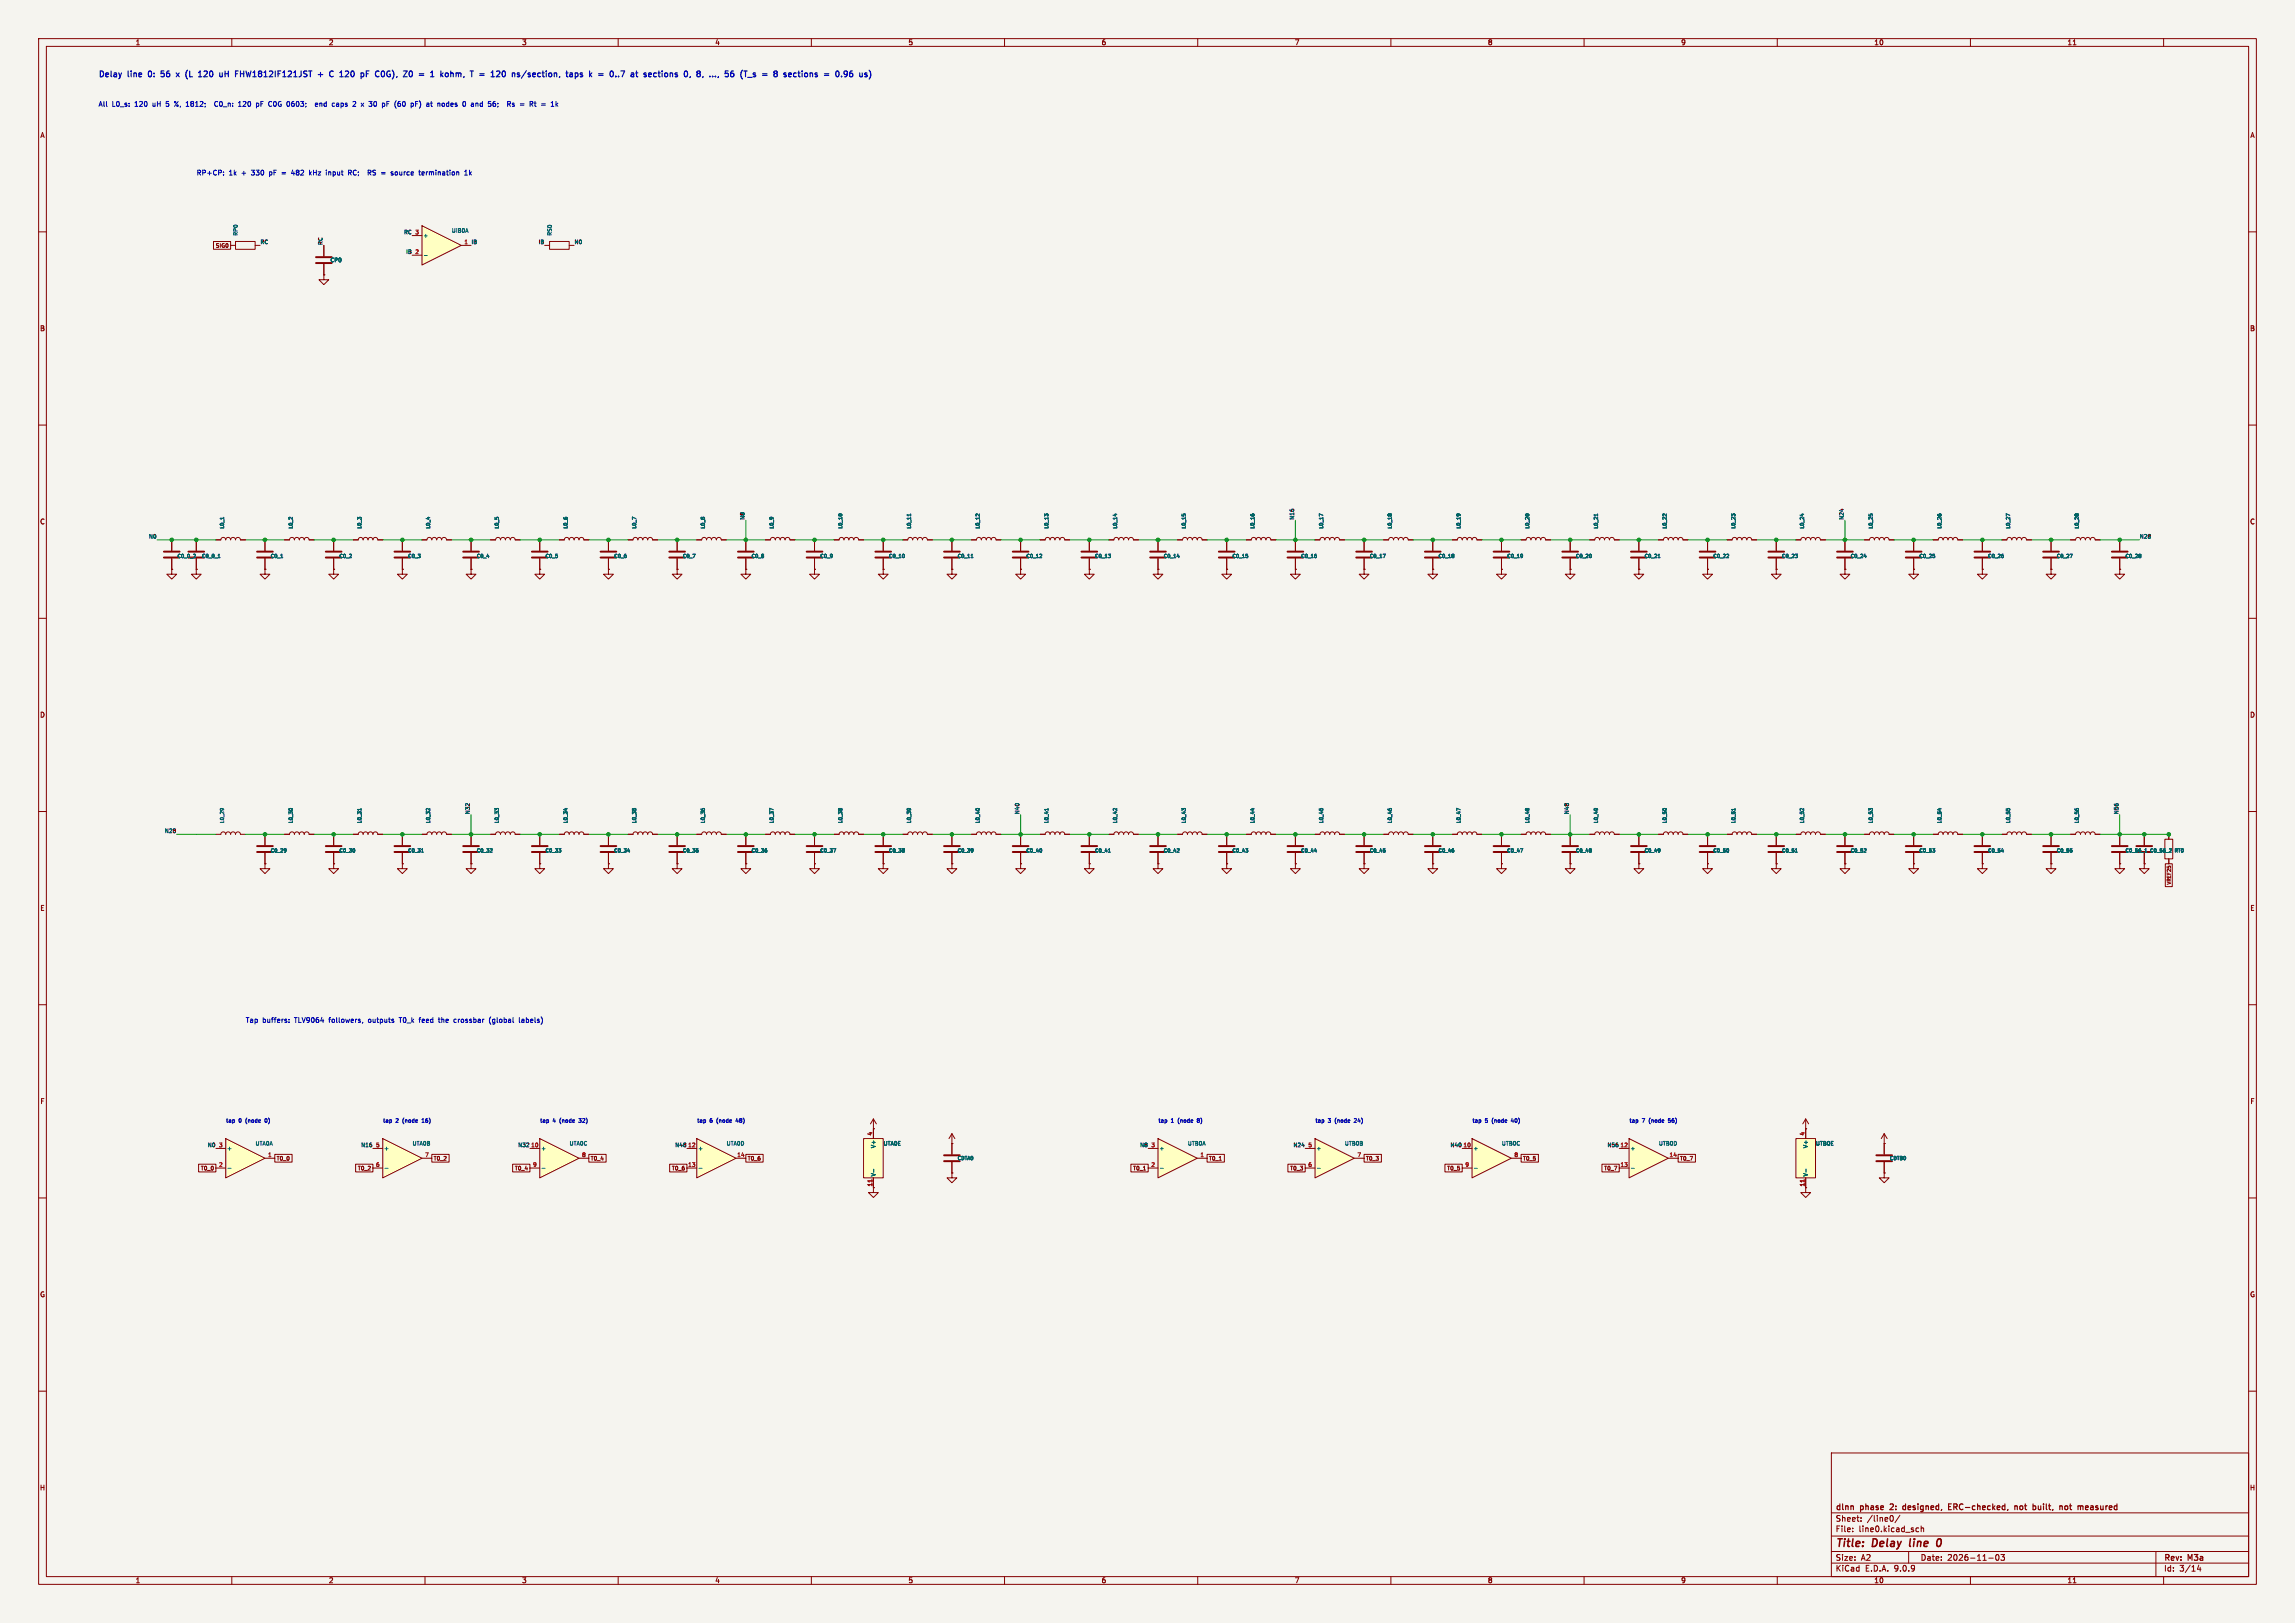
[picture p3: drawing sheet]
<svg xmlns="http://www.w3.org/2000/svg" width="594mm" height="420mm" viewBox="0 0 594 420" stroke-linecap="round" stroke-linejoin="round" font-family="sans-serif">
<defs><g id="words">
<g font-size="2.8" fill="#840000">
<text x="475" y="400.9">Title:</text>
<text x="484.7" y="400.9">Delay</text>
<text x="495.1" y="400.9">line</text>
</g>
<g font-size="2.1" fill="#0000c2">
<text x="25.4" y="20.1">Delay</text>
<text x="33.2" y="20.1">line</text>
<text x="39.1" y="20.1">0:</text>
<text x="43" y="20.1">56</text>
<text x="47.6" y="20.1">x</text>
<text x="50.5" y="20.1">(L</text>
<text x="54.5" y="20.1">120</text>
<text x="60.5" y="20.1">uH</text>
<text x="65.2" y="20.1">FHW1812IF121JST</text>
<text x="87.2" y="20.1">+</text>
<text x="90.8" y="20.1">C</text>
<text x="94.1" y="20.1">120</text>
<text x="100.1" y="20.1">pF</text>
<text x="104.5" y="20.1">C0G),</text>
<text x="112.4" y="20.1">Z0</text>
<text x="117" y="20.1">=</text>
<text x="120.6" y="20.1">1</text>
<text x="123.7" y="20.1">kohm,</text>
<text x="132.1" y="20.1">T</text>
<text x="135" y="20.1">=</text>
<text x="138.6" y="20.1">120</text>
<text x="144.6" y="20.1">ns/section,</text>
<text x="159.3" y="20.1">taps</text>
<text x="165.8" y="20.1">k</text>
<text x="168.8" y="20.1">=</text>
<text x="172.4" y="20.1">0..7</text>
<text x="178.4" y="20.1">at</text>
<text x="182.4" y="20.1">sections</text>
<text x="193.4" y="20.1">0,</text>
<text x="197.3" y="20.1">8,</text>
<text x="201.2" y="20.1">...,</text>
<text x="205.8" y="20.1">56</text>
<text x="210.4" y="20.1">(T_s</text>
<text x="216.6" y="20.1">=</text>
<text x="220.2" y="20.1">8</text>
<text x="223.4" y="20.1">sections</text>
</g>
<g font-size="2.1" fill="#840000">
<text x="475" y="394">Sheet:</text>
<text x="475" y="391.2">dlnn</text>
<text x="481.6" y="391.2">phase</text>
<text x="483.2" y="394">/line0/</text>
<text x="489.9" y="391.2">2:</text>
<text x="493.8" y="391.2">designed,</text>
<text x="506.2" y="391.2">ERC-checked,</text>
<text x="523.9" y="391.2">not</text>
<text x="529.2" y="391.2">built,</text>
<text x="536.8" y="391.2">not</text>
<text x="542.1" y="391.2">measured</text>
<text x="475" y="396.7">File:</text>
<text x="481.1" y="396.7">line0.kicad_sch</text>
<text x="475" y="406.9">KiCad</text>
<text x="475" y="404.1">Size:</text>
<text x="481.7" y="404.1">A2</text>
<text x="482.7" y="406.9">E.D.A.</text>
<text x="490.3" y="406.9">9.0.9</text>
<text x="497" y="404.1">Date:</text>
<text x="504" y="404.1">2026-11-03</text>
<text x="560" y="404.3">Rev:</text>
<text x="560" y="406.9">Id:</text>
<text x="564.1" y="406.9">3/14</text>
<text x="566.4" y="404.3">M3a</text>
</g>
<g font-size="1.8" fill="#840000">
<text x="35" y="11.9">1</text>
<text x="85" y="11.9">2</text>
<text x="135" y="11.9">3</text>
<text x="185" y="11.9">4</text>
<text x="235" y="11.9">5</text>
<text x="285" y="11.9">6</text>
<text x="335" y="11.9">7</text>
<text x="385" y="11.9">8</text>
<text x="435" y="11.9">9</text>
<text x="485" y="11.9">10</text>
<text x="535" y="11.9">11</text>
<text x="10.3" y="35.9">A</text>
<text x="582.3" y="35.9">A</text>
<text x="10.3" y="85.9">B</text>
<text x="582.3" y="85.9">B</text>
<text x="10.3" y="135.9">C</text>
<text x="582.3" y="135.9">C</text>
<text x="10.3" y="185.9">D</text>
<text x="582.3" y="185.9">D</text>
<text x="10.3" y="235.9">E</text>
<text x="582.3" y="235.9">E</text>
<text x="10.3" y="285.9">F</text>
<text x="582.3" y="285.9">F</text>
<text x="10.3" y="335.9">G</text>
<text x="582.3" y="335.9">G</text>
<text x="10.2" y="385.9">H</text>
<text x="582.2" y="385.9">H</text>
<text x="35" y="409.9">1</text>
<text x="85" y="409.9">2</text>
<text x="135" y="409.9">3</text>
<text x="185" y="409.9">4</text>
<text x="235" y="409.9">5</text>
<text x="285" y="409.9">6</text>
<text x="335" y="409.9">7</text>
<text x="385" y="409.9">8</text>
<text x="435" y="409.9">9</text>
<text x="485" y="409.9">10</text>
<text x="535" y="409.9">11</text>
</g>
<g font-size="1.8" fill="#0000c2">
<text x="25.4" y="27.7">All</text>
<text x="29" y="27.7">L0_s:</text>
<text x="35" y="27.7">120</text>
<text x="39.8" y="27.7">uH</text>
<text x="43.4" y="27.7">5</text>
<text x="45.8" y="27.7">%, 1812;</text>
<text x="56.8" y="27.7">C0_n:</text>
<text x="63.2" y="27.7">120</text>
<text x="68" y="27.7">pF</text>
<text x="71.4" y="27.7">C0G</text>
<text x="76.3" y="27.7">0603;</text>
<text x="84.1" y="27.7">end</text>
<text x="88.7" y="27.7">caps</text>
<text x="94.3" y="27.7">2</text>
<text x="96.6" y="27.7">x</text>
<text x="98.8" y="27.7">30</text>
<text x="102.4" y="27.7">pF</text>
<text x="105.8" y="27.7">(60</text>
<text x="110.3" y="27.7">pF)</text>
<text x="114.5" y="27.7">at</text>
<text x="117.6" y="27.7">nodes</text>
<text x="124.3" y="27.7">0</text>
<text x="126.7" y="27.7">and</text>
<text x="131.3" y="27.7">56;</text>
<text x="136.7" y="27.7">Rs</text>
<text x="140.1" y="27.7">=</text>
<text x="142.9" y="27.7">Rt</text>
<text x="50.8" y="45.5">RP+CP:</text>
<text x="59.2" y="45.5">1k</text>
<text x="62.6" y="45.5">+</text>
<text x="65.4" y="45.5">330</text>
<text x="70.2" y="45.5">pF</text>
<text x="76.3" y="45.5">482</text>
<text x="81.1" y="45.5">kHz</text>
<text x="85.7" y="45.5">input</text>
<text x="91.6" y="45.5">RC;</text>
<text x="97.1" y="45.5">RS =</text>
<text x="103.5" y="45.5">source</text>
<text x="111" y="45.5">termination</text>
<text x="63.5" y="264.8">Tap</text>
<text x="67.9" y="264.8">buffers:</text>
<text x="76.4" y="264.8">TLV9064</text>
<text x="85.5" y="264.8">followers,</text>
<text x="95.8" y="264.8">outputs</text>
<text x="104.1" y="264.8">T0_k</text>
<text x="109.4" y="264.8">feed</text>
<text x="114.6" y="264.8">the</text>
<text x="118.8" y="264.8">crossbar</text>
<text x="128.1" y="264.8">(global</text>
<text x="136" y="264.8">labels)</text>
</g>
<g font-size="1.4" fill="#840000">
<text x="55.7" y="64.3">SIG0</text>
<text x="51.8" y="303.1">T0_0</text>
<text x="71.5" y="300.5">T0_0</text>
<text x="92.5" y="303.1">T0_2</text>
<text x="112.1" y="300.5">T0_2</text>
<text x="133.1" y="303.1">T0_4</text>
<text x="152.8" y="300.5">T0_4</text>
<text x="173.7" y="303.1">T0_6</text>
<text x="193.4" y="300.5">T0_6</text>
<text x="293.1" y="303.1">T0_1</text>
<text x="312.8" y="300.5">T0_1</text>
<text x="333.8" y="303.1">T0_3</text>
<text x="353.4" y="300.5">T0_3</text>
<text x="374.4" y="303.1">T0_5</text>
<text x="394.1" y="300.5">T0_5</text>
<text x="415" y="303.1">T0_7</text>
<text x="434.7" y="300.5">T0_7</text>
<text x="225.8" y="307.2" transform="rotate(-90 225.8 307.2)">11</text>
</g>
<g font-size="1.4" fill="#006464">
<text x="61.7" y="61.1" transform="rotate(-90 61.7 61.1)">RP0</text>
<text x="109.5" y="61.7">+</text>
<text x="116.8" y="60.4">UIB0A</text>
<text x="143" y="61.1" transform="rotate(-90 143 61.1)">RS0</text>
<text x="85.4" y="68">CP0</text>
<text x="58.7" y="297.9">+</text>
<text x="66" y="296.6">UTA0A</text>
<text x="99.3" y="297.9">+</text>
<text x="106.6" y="296.6">UTA0B</text>
<text x="140" y="297.9">+</text>
<text x="147.3" y="296.6">UTA0C</text>
<text x="180.6" y="297.9">+</text>
<text x="187.9" y="296.6">UTA0D</text>
<text x="226.8" y="297.3" transform="rotate(-90 226.8 297.3)">V+</text>
<text x="228.6" y="296.6">UTA0E</text>
<text x="300" y="297.9">+</text>
<text x="307.3" y="296.6">UTB0A</text>
<text x="340.6" y="297.9">+</text>
<text x="347.9" y="296.6">UTB0B</text>
<text x="381.3" y="297.9">+</text>
<text x="388.6" y="296.6">UTB0C</text>
<text x="421.9" y="297.9">+</text>
<text x="429.2" y="296.6">UTB0D</text>
<text x="468.1" y="297.3" transform="rotate(-90 468.1 297.3)">V+</text>
<text x="469.9" y="296.6">UTB0E</text>
<text x="226.8" y="304.5" transform="rotate(-90 226.8 304.5)">V-</text>
<text x="468.1" y="304.5" transform="rotate(-90 468.1 304.5)">V-</text>
</g>
<g font-size="1.4" fill="#0f0f0f">
<text x="67.3" y="63.2">RC</text>
<text x="83.5" y="63.5" transform="rotate(-90 83.5 63.5)">RC</text>
<text x="104.4" y="60.7">RC 3</text>
<text x="104.9" y="65.8">IB</text>
<text x="121.9" y="63.2">IB</text>
<text x="139.2" y="63.2">IB</text>
<text x="148.6" y="63.2">N0</text>
<text x="192.8" y="134.6" transform="rotate(-90 192.8 134.6)">N8</text>
<text x="335" y="134.6" transform="rotate(-90 335 134.6)">N16</text>
<text x="477.2" y="134.6" transform="rotate(-90 477.2 134.6)">N24</text>
<text x="38.4" y="139.4">N0</text>
<text x="553.7" y="139.4">N28</text>
<text x="42.5" y="215.6">N28</text>
<text x="121.6" y="210.8" transform="rotate(-90 121.6 210.8)">N32</text>
<text x="263.9" y="210.8" transform="rotate(-90 263.9 210.8)">N40</text>
<text x="406.1" y="210.8" transform="rotate(-90 406.1 210.8)">N48</text>
<text x="548.4" y="210.8" transform="rotate(-90 548.4 210.8)">N56</text>
<text x="53.6" y="296.9">N0</text>
<text x="93.3" y="296.9">N16</text>
<text x="134" y="296.9">N32</text>
<text x="174.6" y="296.9">N48</text>
<text x="294.9" y="296.9">N8</text>
<text x="334.6" y="296.9">N24</text>
<text x="375.3" y="296.9">N40</text>
<text x="415.9" y="296.9">N56</text>
</g>
<g font-size="1.4" fill="#a90000">
<text x="107.3" y="65.8">2</text>
<text x="120" y="63.2">1</text>
<text x="225.8" y="294" transform="rotate(-90 225.8 294)">4</text>
<text x="467.1" y="294" transform="rotate(-90 467.1 294)">4</text>
<text x="56.5" y="296.9">3</text>
<text x="69.2" y="299.5">1</text>
<text x="97.2" y="296.9">5</text>
<text x="109.9" y="299.5">7</text>
<text x="137.3" y="296.9">10</text>
<text x="150.5" y="299.5">8</text>
<text x="178" y="296.9">12</text>
<text x="190.7" y="299.5">14</text>
<text x="297.8" y="296.9">3</text>
<text x="310.5" y="299.5">1</text>
<text x="338.5" y="296.9">5</text>
<text x="351.2" y="299.5">7</text>
<text x="378.6" y="296.9">10</text>
<text x="391.8" y="299.5">8</text>
<text x="419.3" y="296.9">12</text>
<text x="432" y="299.5">14</text>
<text x="56.5" y="302">2</text>
<text x="97.2" y="302">6</text>
<text x="137.8" y="302">9</text>
<text x="178" y="302">13</text>
<text x="297.8" y="302">2</text>
<text x="338.5" y="302">6</text>
<text x="379.1" y="302">9</text>
<text x="419.3" y="302">13</text>
<text x="467.1" y="307.2" transform="rotate(-90 467.1 307.2)">11</text>
</g>
<g font-size="1.4" fill="#0000c2">
<text x="58.4" y="290.6">tap</text>
<text x="61.8" y="290.6">0</text>
<text x="63.8" y="290.6">(node</text>
<text x="69" y="290.6">0)</text>
<text x="99.1" y="290.6">tap</text>
<text x="102.5" y="290.6">2</text>
<text x="104.4" y="290.6">(node</text>
<text x="109.7" y="290.6">16)</text>
<text x="139.7" y="290.6">tap</text>
<text x="143.1" y="290.6">4</text>
<text x="145.1" y="290.6">(node</text>
<text x="150.3" y="290.6">32)</text>
<text x="180.3" y="290.6">tap</text>
<text x="183.7" y="290.6">6</text>
<text x="185.7" y="290.6">(node</text>
<text x="191" y="290.6">48)</text>
<text x="299.7" y="290.6">tap</text>
<text x="303.1" y="290.6">1</text>
<text x="305.1" y="290.6">(node</text>
<text x="310.3" y="290.6">8)</text>
<text x="340.4" y="290.6">tap</text>
<text x="343.8" y="290.6">3</text>
<text x="345.7" y="290.6">(node</text>
<text x="351" y="290.6">24)</text>
<text x="381" y="290.6">tap</text>
<text x="384.4" y="290.6">5</text>
<text x="386.4" y="290.6">(node</text>
<text x="391.6" y="290.6">40)</text>
<text x="421.6" y="290.6">tap</text>
<text x="425" y="290.6">7</text>
<text x="427" y="290.6">(node</text>
<text x="432.3" y="290.6">56)</text>
</g>
<g font-size="1.3" fill="#006464">
<text x="58.2" y="137" transform="rotate(-90 58.2 137)">L0_1</text>
<text x="75.9" y="137" transform="rotate(-90 75.9 137)">L0_2</text>
<text x="93.7" y="137" transform="rotate(-90 93.7 137)">L0_3</text>
<text x="111.5" y="137" transform="rotate(-90 111.5 137)">L0_4</text>
<text x="129.3" y="137" transform="rotate(-90 129.3 137)">L0_5</text>
<text x="147.1" y="137" transform="rotate(-90 147.1 137)">L0_6</text>
<text x="164.8" y="137" transform="rotate(-90 164.8 137)">L0_7</text>
<text x="182.6" y="137" transform="rotate(-90 182.6 137)">L0_8</text>
<text x="200.4" y="137" transform="rotate(-90 200.4 137)">L0_9</text>
<text x="218.2" y="137" transform="rotate(-90 218.2 137)">L0_10</text>
<text x="236" y="137" transform="rotate(-90 236 137)">L0_11</text>
<text x="253.7" y="137" transform="rotate(-90 253.7 137)">L0_12</text>
<text x="271.5" y="137" transform="rotate(-90 271.5 137)">L0_13</text>
<text x="289.3" y="137" transform="rotate(-90 289.3 137)">L0_14</text>
<text x="307.1" y="137" transform="rotate(-90 307.1 137)">L0_15</text>
<text x="324.9" y="137" transform="rotate(-90 324.9 137)">L0_16</text>
<text x="342.6" y="137" transform="rotate(-90 342.6 137)">L0_17</text>
<text x="360.4" y="137" transform="rotate(-90 360.4 137)">L0_18</text>
<text x="378.2" y="137" transform="rotate(-90 378.2 137)">L0_19</text>
<text x="396" y="137" transform="rotate(-90 396 137)">L0_20</text>
<text x="413.8" y="137" transform="rotate(-90 413.8 137)">L0_21</text>
<text x="431.5" y="137" transform="rotate(-90 431.5 137)">L0_22</text>
<text x="449.3" y="137" transform="rotate(-90 449.3 137)">L0_23</text>
<text x="467.1" y="137" transform="rotate(-90 467.1 137)">L0_24</text>
<text x="484.9" y="137" transform="rotate(-90 484.9 137)">L0_25</text>
<text x="502.7" y="137" transform="rotate(-90 502.7 137)">L0_26</text>
<text x="520.4" y="137" transform="rotate(-90 520.4 137)">L0_27</text>
<text x="538.2" y="137" transform="rotate(-90 538.2 137)">L0_28</text>
<text x="45.8" y="144.6">C0_0_2</text>
<text x="52.1" y="144.6">C0_0_1</text>
<text x="69.9" y="144.6">C0_1</text>
<text x="87.7" y="144.6">C0_2</text>
<text x="105.5" y="144.6">C0_3</text>
<text x="123.3" y="144.6">C0_4</text>
<text x="141" y="144.6">C0_5</text>
<text x="158.8" y="144.6">C0_6</text>
<text x="176.6" y="144.6">C0_7</text>
<text x="194.4" y="144.6">C0_8</text>
<text x="212.2" y="144.6">C0_9</text>
<text x="229.9" y="144.6">C0_10</text>
<text x="247.7" y="144.6">C0_11</text>
<text x="265.5" y="144.6">C0_12</text>
<text x="283.3" y="144.6">C0_13</text>
<text x="301.1" y="144.6">C0_14</text>
<text x="318.8" y="144.6">C0_15</text>
<text x="336.6" y="144.6">C0_16</text>
<text x="354.4" y="144.6">C0_17</text>
<text x="372.2" y="144.6">C0_18</text>
<text x="390" y="144.6">C0_19</text>
<text x="407.7" y="144.6">C0_20</text>
<text x="425.5" y="144.6">C0_21</text>
<text x="443.3" y="144.6">C0_22</text>
<text x="461.1" y="144.6">C0_23</text>
<text x="478.9" y="144.6">C0_24</text>
<text x="496.6" y="144.6">C0_25</text>
<text x="514.4" y="144.6">C0_26</text>
<text x="532.2" y="144.6">C0_27</text>
<text x="550" y="144.6">C0_28</text>
<text x="58.2" y="213.2" transform="rotate(-90 58.2 213.2)">L0_29</text>
<text x="75.9" y="213.2" transform="rotate(-90 75.9 213.2)">L0_30</text>
<text x="93.7" y="213.2" transform="rotate(-90 93.7 213.2)">L0_31</text>
<text x="111.5" y="213.2" transform="rotate(-90 111.5 213.2)">L0_32</text>
<text x="129.3" y="213.2" transform="rotate(-90 129.3 213.2)">L0_33</text>
<text x="147.1" y="213.2" transform="rotate(-90 147.1 213.2)">L0_34</text>
<text x="164.8" y="213.2" transform="rotate(-90 164.8 213.2)">L0_35</text>
<text x="182.6" y="213.2" transform="rotate(-90 182.6 213.2)">L0_36</text>
<text x="200.4" y="213.2" transform="rotate(-90 200.4 213.2)">L0_37</text>
<text x="218.2" y="213.2" transform="rotate(-90 218.2 213.2)">L0_38</text>
<text x="236" y="213.2" transform="rotate(-90 236 213.2)">L0_39</text>
<text x="253.7" y="213.2" transform="rotate(-90 253.7 213.2)">L0_40</text>
<text x="271.5" y="213.2" transform="rotate(-90 271.5 213.2)">L0_41</text>
<text x="289.3" y="213.2" transform="rotate(-90 289.3 213.2)">L0_42</text>
<text x="307.1" y="213.2" transform="rotate(-90 307.1 213.2)">L0_43</text>
<text x="324.9" y="213.2" transform="rotate(-90 324.9 213.2)">L0_44</text>
<text x="342.6" y="213.2" transform="rotate(-90 342.6 213.2)">L0_45</text>
<text x="360.4" y="213.2" transform="rotate(-90 360.4 213.2)">L0_46</text>
<text x="378.2" y="213.2" transform="rotate(-90 378.2 213.2)">L0_47</text>
<text x="396" y="213.2" transform="rotate(-90 396 213.2)">L0_48</text>
<text x="413.8" y="213.2" transform="rotate(-90 413.8 213.2)">L0_49</text>
<text x="431.5" y="213.2" transform="rotate(-90 431.5 213.2)">L0_50</text>
<text x="449.3" y="213.2" transform="rotate(-90 449.3 213.2)">L0_51</text>
<text x="467.1" y="213.2" transform="rotate(-90 467.1 213.2)">L0_52</text>
<text x="484.9" y="213.2" transform="rotate(-90 484.9 213.2)">L0_53</text>
<text x="502.7" y="213.2" transform="rotate(-90 502.7 213.2)">L0_54</text>
<text x="520.4" y="213.2" transform="rotate(-90 520.4 213.2)">L0_55</text>
<text x="538.2" y="213.2" transform="rotate(-90 538.2 213.2)">L0_56</text>
<text x="69.9" y="220.8">C0_29</text>
<text x="87.7" y="220.8">C0_30</text>
<text x="105.5" y="220.8">C0_31</text>
<text x="123.3" y="220.8">C0_32</text>
<text x="141" y="220.8">C0_33</text>
<text x="158.8" y="220.8">C0_34</text>
<text x="176.6" y="220.8">C0_35</text>
<text x="194.4" y="220.8">C0_36</text>
<text x="212.2" y="220.8">C0_37</text>
<text x="229.9" y="220.8">C0_38</text>
<text x="247.7" y="220.8">C0_39</text>
<text x="265.5" y="220.8">C0_40</text>
<text x="283.3" y="220.8">C0_41</text>
<text x="301.1" y="220.8">C0_42</text>
<text x="318.8" y="220.8">C0_43</text>
<text x="336.6" y="220.8">C0_44</text>
<text x="354.4" y="220.8">C0_45</text>
<text x="372.2" y="220.8">C0_46</text>
<text x="390" y="220.8">C0_47</text>
<text x="407.7" y="220.8">C0_48</text>
<text x="425.5" y="220.8">C0_49</text>
<text x="443.3" y="220.8">C0_50</text>
<text x="461.1" y="220.8">C0_51</text>
<text x="478.9" y="220.8">C0_52</text>
<text x="496.6" y="220.8">C0_53</text>
<text x="514.4" y="220.8">C0_54</text>
<text x="532.2" y="220.8">C0_55</text>
<text x="550" y="220.8">C0_56_1</text>
<text x="556.3" y="220.8">C0_56_2</text>
<text x="562.7" y="220.8">RT0</text>
<text x="247.7" y="300.4">CDTA0</text>
<text x="489" y="300.4">CDTB0</text>
</g>
<text font-size="1.3" fill="#840000" x="562.1" y="229.1" transform="rotate(-90 562.1 229.1)">VREF25</text>
</g></defs>
<path d="M0 0h594v420h-594z" fill="#f5f4ef" stroke="#f5f4ef" stroke-width=".26"/>
<g fill="none" stroke="#840000" stroke-width=".26">
<path d="M10 10h574v400h-574zM12 12h570v396h-570zM60 10v2M110 10v2M160 10v2M210 10v2M260 10v2M310 10v2M360 10v2M410 10v2M460 10v2M510 10v2"/>
<path d="M536.6 11.6h.7M560 10v2M10 60h2M582 60h2M10 110h2M582 110h2M393.7 139.7h1.3l.2-.4 .4-.2 .5 .2 .1 .4 .2-.4 .5-.2 .4 .2 .2 .4 .2-.4 .4-.2 .5 .2 .2 .4 .2-.4 .4-.2 .5 .2 .1 .4h1.3M406.4 139.7v2.8M411.5 139.7h1.2l.2-.4 .5-.2 .4 .2 .2 .4 .2-.4 .5-.2 .4 .2 .2 .4 .2-.4 .4-.2 .5 .2 .2 .4 .1-.4 .5-.2 .4 .2 .2 .4h1.3M442 139.7v2.8M447 139.7h1.3l.2-.4 .4-.2 .5 .2 .2 .4 .2-.4 .4-.2 .5 .2 .1 .4 .2-.4 .5-.2 .4 .2 .2 .4 .2-.4 .5-.2 .4 .2 .2 .4h1.3M459.7 139.7v2.8"/>
<path d="M406.4 147.3v1.3h1.3l-1.3 1.3-1.3-1.3h1.3M406.4 147.3h.1M406.4 144.5v2.8M442 147.3v1.3h1.2l-1.2 1.3-1.3-1.3h1.3M442 147.3h.1M442 144.5v2.8M459.7 147.3v1.3h1.3l-1.3 1.3-1.2-1.3h1.2M459.7 147.3h.1M459.7 144.5v2.8M10 160h2M582 160h2M10 210h2"/>
<path d="M246.4 215.9v2.8M251.5 215.9h1.2l.2-.4 .5-.2 .4 .2 .2 .4 .2-.4 .4-.2 .5 .2 .2 .4 .2-.4 .4-.2 .5 .2 .1 .4 .2-.4 .5-.2 .4 .2 .2 .4h1.3M264.2 215.9v2.8M269.2 215.9h1.3l.2-.4 .4-.2 .5 .2 .2 .4 .2-.4 .4-.2 .5 .2 .1 .4 .2-.4 .5-.2 .4 .2 .2 .4 .2-.4 .5-.2 .4 .2 .2 .4h1.3M281.9 215.9v2.8M287 215.9h1.3l.2-.4 .4-.2 .5 .2 .2 .4 .1-.4 .5-.2 .4 .2 .2 .4 .2-.4 .5-.2 .4 .2 .2 .4 .2-.4 .4-.2 .5 .2 .2 .4h1.2M299.7 215.9v2.8M304.8 215.9h1.3l.2-.4 .4-.2 .5 .2 .1 .4 .2-.4 .5-.2 .4 .2 .2 .4 .2-.4 .4-.2 .5 .2 .2 .4 .2-.4 .4-.2 .5 .2 .1 .4h1.3M393.7 215.9h1.3l.2-.4 .4-.2 .5 .2 .1 .4 .2-.4 .5-.2 .4 .2 .2 .4 .2-.4 .4-.2 .5 .2 .2 .4 .2-.4 .4-.2 .5 .2 .1 .4h1.3M406.4 215.9v2.8M411.5 215.9h1.2l.2-.4 .5-.2 .4 .2 .2 .4 .2-.4 .5-.2 .4 .2 .2 .4 .2-.4 .4-.2 .5 .2 .2 .4 .1-.4 .5-.2 .4 .2 .2 .4h1.3M429.3 215.9h1.2l.2-.4 .5-.2 .4 .2 .2 .4 .2-.4 .4-.2 .5 .2 .2 .4 .2-.4 .4-.2 .5 .2 .1 .4 .2-.4 .5-.2 .4 .2 .2 .4h1.3"/>
<path d="M582 210h2M246.4 220.7v2.8M264.2 223.5v1.3h1.2l-1.2 1.3-1.3-1.3h1.3M264.2 223.5h.1M264.2 220.7v2.8M281.9 223.5v1.3h1.3l-1.3 1.3-1.2-1.3h1.2M281.9 223.5h.1M281.9 220.7v2.8M299.7 223.5v1.3h1.3l-1.3 1.3-1.3-1.3h1.3M299.7 223.5h.1M299.7 220.7v2.8M406.4 223.5v1.3h1.3l-1.3 1.3-1.3-1.3h1.3"/>
<path d="M406.4 223.5h.1M406.4 220.7v2.8M10 260h2M582 260h2M246.4 295.9v2.8M10 310h2M246.4 300.7v2.8M582 310h2M10 360h2M474 376h108v32h-108zM582 360h2M474 397.5h108"/>
<path d="M474 391.5h108M479.5 396.2v.2M479.5 395.4v.2M481.7 393.5v.2M481.7 392.7v.2M489.5 392.2a.8 .8 0 0 1 .6 .7 .8 .8 0 0 1-.6 .8M491.7 392.1l-1.2 1.9M496 396.2l.6 .1M496.6 395.4l-.6 .1M497.2 395.5l.6-.1 .1 1M497.2 394.9v1.5M60 408v2"/>
<path d="M110 408v2M160 408v2M210 408v2M260 408v2M310 408v2M360 408v2M410 408v2M460 408v2M474 404.5h108M474 401.5h108M494 401.5v3M510 408v2"/>
<path d="M514.7 403.2h1.2M516.7 402.4l.2-.1a.8 .8 0 0 1 .5 .7 .8 .8 0 0 1-.5 .8l-.4-.6zM517.9 402.3h.9l-.5 .5 .4 .2v.6l-.2 .2-.6-.2M536.6 409.6h.7M558 401.5v6.5M560 408v2M569.1 405l-.4 1.1h1M569.5 405.6v1"/>
</g>
<path d="M494.5 398.2l-.2 1.9M501.6 398.4l.5-.2a1.19 1.19 0 0 1-.5 2l-.2-.2-.1-.6z" fill="none" stroke="#840000" stroke-width=".4"/>
<g fill="none" stroke="#840000" stroke-width=".3">
<path d="M489.3 389.2l-.1 .1M490 389.8l-.9 .9h1M493.2 389.7h-.4l-.3 .3 .1 .6h.6M504.3 389.9h.5M505.1 389.2h-.8v1.5h.8M521.5 389.8l.6-.1v1M521.5 389.7v1M523.4 389.7h-.3l-.3 .3 .1 .6h.5M528.2 390.5l-.4 .2M528.2 389.7v1M534.7 389.7l.5 .3-.1 .5-.4 .2M535.6 389.7h.6"/>
<path d="M535.8 389.2v1.3l.4 .2M541.6 389.7h-.5M541.6 390.1l-.5 .2v.3l.5 .1"/>
</g>
<g fill="none" stroke="#840000" stroke-width=".51">
<path d="M404.4 142.7h4M404.4 144.3h4M439.9 142.7h4.1M439.9 144.3h4.1M457.7 142.7h4.1M457.7 144.3h4.1M244.3 218.9h4.1M262.1 218.9h4.1M279.9 218.9h4.1M297.7 218.9h4.1M404.4 218.9h4M244.3 220.5h4.1"/>
<path d="M262.1 220.5h4.1M279.9 220.5h4.1M297.7 220.5h4.1M404.4 220.5h4M244.3 299h4.1M244.3 300.5h4.1"/>
</g>
<g fill="none" stroke="#006464" stroke-width=".26">
<path d="M394.9 133.1h.7M413.5 133v.5M413.5 133.3h-.9h.1M448.5 133.3l-.3-.3v.6M448.5 133.1h.5M411.8 143.6v.5M447.3 143.5l.1 .3-.5 .5h.5M464.6 143.4h.6l-.3 .4M465.2 143.8v.4M251.8 219.7h.1M251.8 219.7l-.1 .7M252.7 209.3h.7"/>
<path d="M269.6 219.8v.5M271.3 209.2v.5M271.3 209.5h-.9h.1M289 209.2v.6l-.5-.6-.4 .2M305.1 219.7v.3l-.5 .5h.6M306.3 209.5l-.4-.3v.6M306.3 209.3h.5M394.9 209.3h.3M395.2 209.3h.5M411.8 219.7l.1 .1M411.9 219.8h.1M411.9 219.8l-.1 .1"/>
<path d="M412.6 209.3h.8M413 209.2l.1 .1M430.5 209.3h.7M251.8 220v.1M286.9 220.5h.5M411.8 220.1v.3"/>
</g>
<path d="M299.7 294.6l10.2 5.1-10.2 5.1z" fill="#ffffc2"/>
<path d="M297.2 297.2h2.5M299.7 294.6l10.2 5.1-10.2 5.1zM309.9 299.7h2.5M297.2 302.3h2.5" fill="none" stroke="#840000" stroke-width=".26"/>
<path d="M300.3 302.3h.8" fill="none" stroke="#006464" stroke-width=".26"/>
<path d="M340.4 294.6l10.1 5.1-10.1 5.1z" fill="#ffffc2"/>
<path d="M337.8 297.2h2.6M340.4 294.6l10.1 5.1-10.1 5.1zM350.5 299.7h2.6M337.8 302.3h2.6" fill="none" stroke="#840000" stroke-width=".26"/>
<path d="M341 302.3h.7" fill="none" stroke="#006464" stroke-width=".26"/>
<path d="M381 294.6l10.2 5.1-10.2 5.1z" fill="#ffffc2"/>
<path d="M378.5 297.2h2.5M381 294.6l10.2 5.1-10.2 5.1zM391.2 299.7h2.5M378.5 302.3h2.5" fill="none" stroke="#840000" stroke-width=".26"/>
<path d="M381.6 302.3h.8" fill="none" stroke="#006464" stroke-width=".26"/>
<path d="M421.6 294.6l10.2 5.1-10.2 5.1z" fill="#ffffc2"/>
<g fill="none" stroke="#840000" stroke-width=".26">
<path d="M353.1 139.7v2.8M358.1 139.7h1.3l.2-.4 .4-.2 .5 .2 .2 .4 .2-.4 .4-.2 .5 .2 .1 .4 .2-.4 .5-.2 .4 .2 .2 .4 .2-.4 .5-.2 .4 .2 .2 .4h1.3M299.7 147.3v1.3h1.3l-1.3 1.3-1.3-1.3h1.3M299.7 147.3h.1M353.1 147.3v1.3h1.2l-1.2 1.3-1.3-1.3h1.3M353.1 147.3h.1M353.1 144.5v2.8M226.1 292.1h.1M226.1 289.6l-.8 1.2M226.1 289.6l.7 1.2M226.1 289.6v2.5M419.1 297.2h2.5"/>
<path d="M421.6 294.6l10.2 5.1-10.2 5.1zM431.8 299.7h2.5M226.1 307.3v1.3h1.2l-1.2 1.3-1.3-1.3h1.3M246.4 303.5v1.3h1.2l-1.2 1.3-1.3-1.3h1.3M246.4 303.5h.1M419.1 302.3h2.5"/>
</g>
<path d="M359.4 133l-.1 .1M359.4 133h.1M359.5 133l.1 .1M359.7 133.1h.4M358 143.4h.6l-.4 .9M422.2 302.3h.8" fill="none" stroke="#006464" stroke-width=".26"/>
<path d="M351 142.7h4.1M351 144.3h4.1" fill="none" stroke="#840000" stroke-width=".51"/>
<path d="M180.3 294.6l10.2 5.1-10.2 5.1z" fill="#ffffc2"/>
<path d="M139.7 215.9v2.8M233.7 215.9h1.2l.2-.4 .5-.2 .4 .2 .2 .4 .2-.4 .5-.2 .4 .2 .2 .4 .2-.4 .4-.2 .5 .2 .2 .4 .1-.4 .5-.2 .4 .2 .2 .4h1.3M139.7 223.5v1.3h1.3l-1.3 1.3-1.3-1.3h1.3M139.7 223.5h.1M139.7 220.7v2.8M246.4 223.5v1.3h1.2l-1.2 1.3-1.3-1.3h1.3M246.4 223.5h.1M177.8 297.2h2.5M180.3 294.6l10.2 5.1-10.2 5.1zM190.5 299.7h2.5M177.8 302.3h2.5" fill="none" stroke="#840000" stroke-width=".26"/>
<path d="M144.6 219.6h.6l-.3 .4M234.8 209.3h.8M235.2 209.2l.1 .1M145.1 220v.4M180.9 302.3h.8" fill="none" stroke="#006464" stroke-width=".26"/>
<path d="M137.7 218.9h4M137.7 220.5h4" fill="none" stroke="#840000" stroke-width=".51"/>
<path d="M58.4 294.6l10.2 5.1-10.2 5.1z" fill="#ffffc2"/>
<path d="M55.9 297.2h2.5M58.4 294.6l10.2 5.1-10.2 5.1zM68.6 299.7h2.5M55.9 302.3h2.5" fill="none" stroke="#840000" stroke-width=".26"/>
<path d="M59 302.3h.8" fill="none" stroke="#006464" stroke-width=".26"/>
<path d="M99.1 294.6l10.1 5.1-10.1 5.1z" fill="#ffffc2"/>
<path d="M96.5 297.2h2.6M99.1 294.6l10.1 5.1-10.1 5.1zM109.2 299.7h2.6M96.5 302.3h2.6" fill="none" stroke="#840000" stroke-width=".26"/>
<path d="M99.7 302.3h.7" fill="none" stroke="#006464" stroke-width=".26"/>
<path d="M139.7 294.6l10.2 5.1-10.2 5.1z" fill="#ffffc2"/>
<g fill="none" stroke="#840000" stroke-width=".26">
<path d="M246.4 139.7v2.8M251.5 139.7h1.2l.2-.4 .5-.2 .4 .2 .2 .4 .2-.4 .4-.2 .5 .2 .2 .4 .2-.4 .4-.2 .5 .2 .1 .4 .2-.4 .5-.2 .4 .2 .2 .4h1.3M264.2 139.7v2.8M269.2 139.7h1.3l.2-.4 .4-.2 .5 .2 .2 .4 .2-.4 .4-.2 .5 .2 .1 .4 .2-.4 .5-.2 .4 .2 .2 .4 .2-.4 .5-.2 .4 .2 .2 .4h1.3M281.9 139.7v2.8M287 139.7h1.3l.2-.4 .4-.2 .5 .2 .2 .4 .1-.4 .5-.2 .4 .2 .2 .4 .2-.4 .5-.2 .4 .2 .2 .4 .2-.4 .4-.2 .5 .2 .2 .4h1.2M299.7 139.7v2.8M304.8 139.7h1.3l.2-.4 .4-.2 .5 .2 .1 .4 .2-.4 .5-.2 .4 .2 .2 .4 .2-.4 .4-.2 .5 .2 .2 .4 .2-.4 .4-.2 .5 .2 .1 .4h1.3M340.4 139.7h1.2l.2-.4 .5-.2 .4 .2 .2 .4 .2-.4 .4-.2 .5 .2 .2 .4 .2-.4 .4-.2 .5 .2 .1 .4 .2-.4 .5-.2 .4 .2 .2 .4h1.3M424.2 139.7v2.8M429.3 139.7h1.2l.2-.4 .5-.2 .4 .2 .2 .4 .2-.4 .4-.2 .5 .2 .2 .4 .2-.4 .4-.2 .5 .2 .1 .4 .2-.4 .5-.2 .4 .2 .2 .4h1.3M246.4 144.5v2.8"/>
<path d="M264.2 147.3v1.3h1.2l-1.2 1.3-1.3-1.3h1.3M264.2 147.3h.1M264.2 144.5v2.8M281.9 147.3v1.3h1.3l-1.3 1.3-1.2-1.3h1.2M281.9 147.3h.1M281.9 144.5v2.8M299.7 144.5v2.8M424.2 147.3v1.3h1.2l-1.2 1.3-1.3-1.3h1.3M424.2 147.3h.1M424.2 144.5v2.8M424.2 215.9v2.8M442 215.9v2.8"/>
<path d="M447 215.9h1.3l.2-.4 .4-.2 .5 .2 .2 .4 .2-.4 .4-.2 .5 .2 .1 .4 .2-.4 .5-.2 .4 .2 .2 .4 .2-.4 .5-.2 .4 .2 .2 .4h1.3M459.7 215.9v2.8M477.5 215.9v2.8M482.6 215.9h1.3l.2-.4 .4-.2 .5 .2 .1 .4 .2-.4 .5-.2 .4 .2 .2 .4 .2-.4 .4-.2 .5 .2 .2 .4 .2-.4 .4-.2 .5 .2 .1 .4h1.3M530.9 215.9v2.8M535.9 215.9h1.3l.2-.4 .4-.2 .5 .2 .2 .4 .2-.4 .4-.2 .5 .2 .1 .4 .2-.4 .5-.2 .4 .2 .2 .4 .2-.4 .5-.2 .4 .2 .2 .4h1.3M548.6 215.9v2.8M424.2 223.5v1.3h1.2l-1.2 1.3-1.3-1.3h1.3M424.2 223.5h.1M424.2 220.7v2.8M442 223.5v1.3h1.2l-1.2 1.3-1.3-1.3h1.3M442 223.5h.1"/>
<path d="M442 220.7v2.8M459.7 220.7v2.8M477.5 223.5v1.3h1.3l-1.3 1.3-1.3-1.3h1.3M477.5 223.5h.1M477.5 220.7v2.8M530.9 223.5v1.3h1.2l-1.2 1.3-1.3-1.3h1.3M530.9 223.5h.1M530.9 220.7v2.8M548.6 223.5v1.3h1.3l-1.3 1.3-1.2-1.3h1.2M548.6 223.5h.1M548.6 220.7v2.8M555 223.5v1.3h1.3l-1.3 1.3-1.3-1.3h1.3"/>
<path d="M555 223.5h.1M137.2 297.2h2.5M139.7 294.6l10.2 5.1-10.2 5.1zM149.9 299.7h2.5M137.2 302.3h2.5M467.4 307.3v1.3h1.2l-1.2 1.3-1.3-1.3h1.3"/>
</g>
<g fill="none" stroke="#006464" stroke-width=".26">
<path d="M253.5 133v.6l-.5-.6-.4 .2M270.7 133.3l-.3-.3v.6M270.7 133.1h.5M288.7 133v.5M305.9 133v.5M306.3 133.1h.5M342.4 133.3l-.9-.3v.6M431.3 133v.6l-.5-.6-.4 .2M251.3 144.3h.5M269.5 143.5l.1 .3-.5 .5h.5M286.8 143.4h.6l-.3 .4M287.4 143.8v.4"/>
<path d="M304.7 144h.5M429.1 144.3h.5M429.6 219.7h.1M429.6 219.7l-.1 .7M447.4 219.8v.5M449.1 209.2v.5M449.1 209.5h-.9h.1M482.9 219.7v.3l-.5 .5h.6M484.1 209.5l-.4-.3v.6M484.1 209.3h.5M535.9 219.6h.4M537.4 209.3h.5"/>
<path d="M555.2 219.8l.2-.2v.9M429.6 220v.1M464.7 220.5h.5M536.2 220v.5M555.1 220.5h.5M140.3 302.3h.8"/>
</g>
<g fill="none" stroke="#840000" stroke-width=".51">
<path d="M244.3 142.7h4.1M244.3 144.3h4.1M262.1 142.7h4.1M262.1 144.3h4.1M279.9 142.7h4.1M279.9 144.3h4.1M297.7 142.7h4.1M297.7 144.3h4.1M422.1 142.7h4.1M422.1 144.3h4.1M422.1 218.9h4.1M439.9 218.9h4.1"/>
<path d="M457.7 218.9h4.1M475.5 218.9h4.1M528.8 218.9h4.1M546.6 218.9h4.1M422.1 220.5h4.1M439.9 220.5h4.1M457.7 220.5h4.1M475.5 220.5h4.1M528.8 220.5h4.1M546.6 220.5h4.1"/>
</g>
<path d="M464.8 294.6h5.1v10.2h-5.1z" fill="#ffffc2"/>
<g fill="none" stroke="#840000" stroke-width=".26">
<path d="M141 63.5h1.2M142.2 62.5h5.1v2h-5.1zM147.3 63.5h1.3M44.4 139.7v2.8M50.8 139.7v2.8M73.7 139.7h1.2l.2-.4 .5-.2 .4 .2 .2 .4 .2-.4 .4-.2 .5 .2 .2 .4 .2-.4 .4-.2 .5 .2 .1 .4 .2-.4 .5-.2 .4 .2 .2 .4h1.3M86.4 139.7v2.8M91.4 139.7h1.3l.2-.4 .4-.2 .5 .2 .2 .4 .2-.4 .4-.2 .5 .2 .1 .4 .2-.4 .5-.2 .4 .2 .2 .4 .2-.4 .5-.2 .4 .2 .2 .4h1.3M104.1 139.7v2.8M109.2 139.7h1.3l.2-.4 .4-.2 .5 .2 .2 .4 .1-.4 .5-.2 .4 .2 .2 .4 .2-.4 .5-.2 .4 .2 .2 .4 .2-.4 .4-.2 .5 .2 .2 .4h1.2M121.9 139.7v2.8M127 139.7h1.3l.2-.4 .4-.2 .5 .2 .1 .4 .2-.4 .5-.2 .4 .2 .2 .4 .2-.4 .4-.2 .5 .2 .2 .4 .2-.4 .4-.2 .5 .2 .1 .4h1.3"/>
<path d="M139.7 139.7v2.8M144.8 139.7h1.2l.2-.4 .5-.2 .4 .2 .2 .4 .2-.4 .5-.2 .4 .2 .2 .4 .2-.4 .4-.2 .5 .2 .2 .4 .1-.4 .5-.2 .4 .2 .2 .4h1.3M157.5 139.7v2.8M210.8 139.7v2.8M215.9 139.7h1.3l.2-.4 .4-.2 .5 .2 .1 .4 .2-.4 .5-.2 .4 .2 .2 .4 .2-.4 .4-.2 .5 .2 .2 .4 .2-.4 .4-.2 .5 .2 .1 .4h1.3M317.5 139.7v2.8M322.6 139.7h1.2l.2-.4 .5-.2 .4 .2 .2 .4 .2-.4 .5-.2 .4 .2 .2 .4 .2-.4 .4-.2 .5 .2 .2 .4 .1-.4 .5-.2 .4 .2 .2 .4h1.3M335.3 139.7v2.8M370.8 139.7v2.8M375.9 139.7h1.3l.2-.4 .4-.2 .5 .2 .2 .4 .1-.4 .5-.2 .4 .2 .2 .4 .2-.4 .5-.2 .4 .2 .2 .4 .2-.4 .4-.2 .5 .2 .2 .4h1.2M388.6 139.7v2.8M464.8 139.7h1.3l.2-.4 .4-.2 .5 .2 .2 .4 .1-.4 .5-.2 .4 .2 .2 .4 .2-.4 .5-.2 .4 .2 .2 .4 .2-.4 .4-.2 .5 .2 .2 .4h1.2"/>
<path d="M477.5 139.7v2.8M482.6 139.7h1.3l.2-.4 .4-.2 .5 .2 .1 .4 .2-.4 .5-.2 .4 .2 .2 .4 .2-.4 .4-.2 .5 .2 .2 .4 .2-.4 .4-.2 .5 .2 .1 .4h1.3M495.3 139.7v2.8M500.4 139.7h1.2l.2-.4 .5-.2 .4 .2 .2 .4 .2-.4 .5-.2 .4 .2 .2 .4 .2-.4 .4-.2 .5 .2 .2 .4 .1-.4 .5-.2 .4 .2 .2 .4h1.3M513.1 139.7v2.8M518.2 139.7h1.2l.2-.4 .5-.2 .4 .2 .2 .4 .2-.4 .4-.2 .5 .2 .2 .4 .2-.4 .4-.2 .5 .2 .1 .4 .2-.4 .5-.2 .4 .2 .2 .4h1.3M530.9 139.7v2.8M535.9 139.7h1.3l.2-.4 .4-.2 .5 .2 .2 .4 .2-.4 .4-.2 .5 .2 .1 .4 .2-.4 .5-.2 .4 .2 .2 .4 .2-.4 .5-.2 .4 .2 .2 .4h1.3M548.6 139.7v2.8M44.4 147.3v1.3h1.3l-1.3 1.3-1.2-1.3h1.2M44.4 147.3h.1M44.4 144.5v2.8"/>
<path d="M50.8 147.3v1.3h1.3l-1.3 1.3-1.3-1.3h1.3M50.8 147.3h.1M50.8 144.5v2.8M86.4 147.3v1.3h1.2l-1.2 1.3-1.3-1.3h1.3M86.4 147.3h.1M86.4 144.5v2.8M104.1 147.3v1.3h1.3l-1.3 1.3-1.2-1.3h1.2M104.1 147.3h.1M104.1 144.5v2.8M121.9 147.3v1.3h1.3l-1.3 1.3-1.3-1.3h1.3M121.9 147.3h.1M121.9 144.5v2.8"/>
<path d="M139.7 147.3v1.3h1.3l-1.3 1.3-1.3-1.3h1.3M139.7 147.3h.1M139.7 144.5v2.8M157.5 144.5v2.8M210.8 147.3v1.3h1.3l-1.3 1.3-1.3-1.3h1.3M210.8 147.3h.1M210.8 144.5v2.8M317.5 147.3v1.3h1.3l-1.3 1.3-1.3-1.3h1.3M317.5 147.3h.1M317.5 144.5v2.8M335.3 147.3v1.3h1.2l-1.2 1.3-1.3-1.3h1.3M335.3 147.3h.1"/>
<path d="M335.3 144.5v2.8M370.8 147.3v1.3h1.3l-1.3 1.3-1.2-1.3h1.2M370.8 147.3h.1M370.8 144.5v2.8M388.6 147.3v1.3h1.3l-1.3 1.3-1.3-1.3h1.3M388.6 147.3h.1M388.6 144.5v2.8M477.5 147.3v1.3h1.3l-1.3 1.3-1.3-1.3h1.3M477.5 147.3h.1M477.5 144.5v2.8M495.3 147.3v1.3h1.3l-1.3 1.3-1.3-1.3h1.3M495.3 147.3h.1"/>
<path d="M495.3 144.5v2.8M513.1 147.3v1.3h1.2l-1.2 1.3-1.3-1.3h1.3M513.1 147.3h.1M513.1 144.5v2.8M530.9 147.3v1.3h1.2l-1.2 1.3-1.3-1.3h1.3M530.9 147.3h.1M530.9 144.5v2.8M548.6 147.3v1.3h1.3l-1.3 1.3-1.2-1.3h1.2M548.6 147.3h.1M548.6 144.5v2.8M55.9 215.9h1.2l.2-.4 .5-.2 .4 .2 .2 .4 .2-.4 .5-.2 .4 .2 .2 .4 .2-.4 .4-.2 .5 .2 .2 .4 .1-.4 .5-.2 .4 .2 .2 .4h1.3M68.6 215.9v2.8"/>
<path d="M73.7 215.9h1.2l.2-.4 .5-.2 .4 .2 .2 .4 .2-.4 .4-.2 .5 .2 .2 .4 .2-.4 .4-.2 .5 .2 .1 .4 .2-.4 .5-.2 .4 .2 .2 .4h1.3M86.4 215.9v2.8M91.4 215.9h1.3l.2-.4 .4-.2 .5 .2 .2 .4 .2-.4 .4-.2 .5 .2 .1 .4 .2-.4 .5-.2 .4 .2 .2 .4 .2-.4 .5-.2 .4 .2 .2 .4h1.3M104.1 215.9v2.8M109.2 215.9h1.3l.2-.4 .4-.2 .5 .2 .2 .4 .1-.4 .5-.2 .4 .2 .2 .4 .2-.4 .5-.2 .4 .2 .2 .4 .2-.4 .4-.2 .5 .2 .2 .4h1.2M121.9 215.9v2.8M127 215.9h1.3l.2-.4 .4-.2 .5 .2 .1 .4 .2-.4 .5-.2 .4 .2 .2 .4 .2-.4 .4-.2 .5 .2 .2 .4 .2-.4 .4-.2 .5 .2 .1 .4h1.3M144.8 215.9h1.2l.2-.4 .5-.2 .4 .2 .2 .4 .2-.4 .5-.2 .4 .2 .2 .4 .2-.4 .4-.2 .5 .2 .2 .4 .1-.4 .5-.2 .4 .2 .2 .4h1.3M157.5 215.9v2.8M162.6 215.9h1.2l.2-.4 .5-.2 .4 .2 .2 .4 .2-.4 .4-.2 .5 .2 .2 .4 .2-.4 .4-.2 .5 .2 .1 .4 .2-.4 .5-.2 .4 .2 .2 .4h1.3M193 215.9v2.8M198.1 215.9h1.3l.2-.4 .4-.2 .5 .2 .2 .4 .1-.4 .5-.2 .4 .2 .2 .4 .2-.4 .5-.2 .4 .2 .2 .4 .2-.4 .4-.2 .5 .2 .2 .4h1.2"/>
<path d="M215.9 215.9h1.3l.2-.4 .4-.2 .5 .2 .1 .4 .2-.4 .5-.2 .4 .2 .2 .4 .2-.4 .4-.2 .5 .2 .2 .4 .2-.4 .4-.2 .5 .2 .1 .4h1.3M317.5 215.9v2.8M322.6 215.9h1.2l.2-.4 .5-.2 .4 .2 .2 .4 .2-.4 .5-.2 .4 .2 .2 .4 .2-.4 .4-.2 .5 .2 .2 .4 .1-.4 .5-.2 .4 .2 .2 .4h1.3M335.3 215.9v2.8M340.4 215.9h1.2l.2-.4 .5-.2 .4 .2 .2 .4 .2-.4 .4-.2 .5 .2 .2 .4 .2-.4 .4-.2 .5 .2 .1 .4 .2-.4 .5-.2 .4 .2 .2 .4h1.3M353.1 215.9v2.8M358.1 215.9h1.3l.2-.4 .4-.2 .5 .2 .2 .4 .2-.4 .4-.2 .5 .2 .1 .4 .2-.4 .5-.2 .4 .2 .2 .4 .2-.4 .5-.2 .4 .2 .2 .4h1.3M370.8 215.9v2.8M375.9 215.9h1.3l.2-.4 .4-.2 .5 .2 .2 .4 .1-.4 .5-.2 .4 .2 .2 .4 .2-.4 .5-.2 .4 .2 .2 .4 .2-.4 .4-.2 .5 .2 .2 .4h1.2M388.6 215.9v2.8M464.8 215.9h1.3l.2-.4 .4-.2 .5 .2 .2 .4 .1-.4 .5-.2 .4 .2 .2 .4 .2-.4 .5-.2 .4 .2 .2 .4 .2-.4 .4-.2 .5 .2 .2 .4h1.2M495.3 215.9v2.8"/>
<path d="M500.4 215.9h1.2l.2-.4 .5-.2 .4 .2 .2 .4 .2-.4 .5-.2 .4 .2 .2 .4 .2-.4 .4-.2 .5 .2 .2 .4 .1-.4 .5-.2 .4 .2 .2 .4h1.3M513.1 215.9v2.8M518.2 215.9h1.2l.2-.4 .5-.2 .4 .2 .2 .4 .2-.4 .4-.2 .5 .2 .2 .4 .2-.4 .4-.2 .5 .2 .1 .4 .2-.4 .5-.2 .4 .2 .2 .4h1.3M555 215.9v2.8M560.3 217.2h2.1v5.1h-2.1zM561.3 215.9v1.3M68.6 223.5v1.3h1.2l-1.2 1.3-1.3-1.3h1.3M68.6 223.5h.1M68.6 220.7v2.8M86.4 223.5v1.3h1.2l-1.2 1.3-1.3-1.3h1.3M86.4 223.5h.1M86.4 220.7v2.8"/>
<path d="M104.1 223.5v1.3h1.3l-1.3 1.3-1.2-1.3h1.2M104.1 223.5h.1M104.1 220.7v2.8M121.9 223.5v1.3h1.3l-1.3 1.3-1.3-1.3h1.3M121.9 223.5h.1M121.9 220.7v2.8M157.5 223.5v1.3h1.2l-1.2 1.3-1.3-1.3h1.3M157.5 223.5h.1M157.5 220.7v2.8M193 223.5v1.3h1.3l-1.3 1.3-1.2-1.3h1.2M193 223.5h.1M193 220.7v2.8"/>
<path d="M210.8 223.5v1.3h1.3l-1.3 1.3-1.3-1.3h1.3M210.8 223.5h.1M317.5 223.5v1.3h1.3l-1.3 1.3-1.3-1.3h1.3M317.5 223.5h.1M317.5 220.7v2.8M335.3 223.5v1.3h1.2l-1.2 1.3-1.3-1.3h1.3M335.3 223.5h.1M335.3 220.7v2.8M353.1 223.5v1.3h1.2l-1.2 1.3-1.3-1.3h1.3M353.1 223.5h.1M353.1 220.7v2.8M370.8 223.5v1.3h1.3l-1.3 1.3-1.2-1.3h1.2"/>
<path d="M370.8 223.5h.1M370.8 220.7v2.8M388.6 223.5v1.3h1.3l-1.3 1.3-1.3-1.3h1.3M388.6 223.5h.1M388.6 220.7v2.8M459.7 223.5v1.3h1.3l-1.3 1.3-1.2-1.3h1.2M459.7 223.5h.1M495.3 223.5v1.3h1.3l-1.3 1.3-1.3-1.3h1.3M495.3 223.5h.1M495.3 220.7v2.8M513.1 223.5v1.3h1.2l-1.2 1.3-1.3-1.3h1.3M513.1 223.5h.1"/>
<path d="M513.1 220.7v2.8M555 220.7v2.8M561.3 222.3v1.2M246.4 295.9h.1M246.4 293.4l-.8 1.2M246.4 293.4l.7 1.2M246.4 293.4v2.5M464.8 294.6h5.1v10.2h-5.1zM467.4 292.1h.1M467.4 289.6v5M467.4 289.6l-.8 1.2M467.4 289.6l.7 1.2"/>
<path d="M487.7 295.9h.1M487.7 293.4l-.8 1.2M487.7 293.4l.7 1.2M487.7 293.4v5.3M467.4 304.8v2.5M487.7 303.5v1.3h1.2l-1.2 1.3-1.3-1.3h1.3M487.7 303.5h.1M487.7 300.7v2.8"/>
</g>
<g fill="none" stroke="#006464" stroke-width=".26">
<path d="M217.1 133.1h.7M324.1 133.1h.5M377.1 133.1h.8M377.4 133l.2 .1M466.5 133v.5M483.7 133v.5M484.1 133.1h.5M501.9 133.1h.5M520.2 133.3l-.9-.3v.6M537.2 133h.1M537.2 133l-.1 .1M537.3 133l.1 .1"/>
<path d="M537.5 133.1h.4M50.5 143.5l.1 .3-.6 .5h.6M56.4 144.3h.6M322.5 143.4h.4M322.9 143.8v.5M340.7 143.8v.4M376.3 143.5v.2M376.3 143.9v.3M394 143.5l.1 .4M394 143.9h.1M394.1 143.9l-.1 .3M394.1 143.8l-.1 .1"/>
<path d="M482.5 144h.5M500.3 143.4h.4M500.7 143.8v.5M518.5 143.8v.4M535.8 143.4h.6l-.4 .9M554.1 143.5v.2M554.1 143.9v.3M57 209.3h.8M57.4 209.2l.1 .1M74 219.7l-.1 .7M74.9 209.3h.7M91.8 219.8v.5"/>
<path d="M93.5 209.2v.5M93.5 209.5h-.9h.1M111.2 209.2v.6l-.5-.6-.4 .2M127.3 219.7v.3l-.5 .5h.6M128.5 209.5l-.4-.3v.6M128.5 209.3h.5M146.5 209.2v.5M163.7 209.2v.5M164.1 209.3h.4M200.1 209.5l-.9-.3v.6M217.2 209.2h.1M217.2 209.2l-.1 .1"/>
<path d="M217.2 209.2l.2 .1M217.4 209.3h.5M322.4 219.6h.6l-.3 .4M324.3 209.2v.5M341.5 209.2v.5M341.9 209.3h.4M358.1 219.6h.4M359.6 209.3h.5M377.9 209.5l-.9-.3v.6M393.5 219.6h.6l-.4 .9M466.8 209.2v.6l-.5-.6-.4 .2M500.2 219.6h.6l-.3 .4"/>
<path d="M502.1 209.2v.5M519.3 209.2v.5M519.7 209.3h.4M561.6 219.6l.3 .1 .1 .2-.6 .6h.6M74 220v.1M109.1 220.5h.5M162.4 220.2h.6M198.5 220v.4M322.9 220v.4M340.2 220.2h.6M358.4 220v.5M376.3 220v.4"/>
<path d="M500.7 220v.4M518 220.2h.6M467.4 302.6v.7"/>
</g>
<path d="M467 305.3v.6" fill="none" stroke="#a90000" stroke-width=".26"/>
<g fill="none" stroke="#840000" stroke-width=".51">
<path d="M42.4 142.7h4.1M42.4 144.3h4.1M48.8 142.7h4M48.8 144.3h4M84.3 142.7h4.1M84.3 144.3h4.1M102.1 142.7h4.1M102.1 144.3h4.1M119.9 142.7h4.1M119.9 144.3h4.1M137.7 142.7h4M137.7 144.3h4"/>
<path d="M155.4 142.7h4.1M155.4 144.3h4.1M208.8 142.7h4.1M208.8 144.3h4.1M315.5 142.7h4M315.5 144.3h4M333.2 142.7h4.1M333.2 144.3h4.1M368.8 142.7h4.1M368.8 144.3h4.1M386.6 142.7h4.1M386.6 144.3h4.1"/>
<path d="M475.5 142.7h4.1M475.5 144.3h4.1M493.3 142.7h4M493.3 144.3h4M511 142.7h4.1M511 144.3h4.1M528.8 142.7h4.1M528.8 144.3h4.1M546.6 142.7h4.1M546.6 144.3h4.1M66.5 218.9h4.1M84.3 218.9h4.1"/>
<path d="M102.1 218.9h4.1M119.9 218.9h4.1M155.4 218.9h4.1M191 218.9h4.1M315.5 218.9h4M333.2 218.9h4.1M351 218.9h4.1M368.8 218.9h4.1M386.6 218.9h4.1M493.3 218.9h4M511 218.9h4.1M553 218.9h4"/>
<path d="M66.5 220.5h4.1M84.3 220.5h4.1M102.1 220.5h4.1M119.9 220.5h4.1M155.4 220.5h4.1M191 220.5h4.1M315.5 220.5h4M333.2 220.5h4.1M351 220.5h4.1M368.8 220.5h4.1M386.6 220.5h4.1M493.3 220.5h4"/>
<path d="M511 220.5h4.1M553 220.5h4M485.6 299h4.1M485.6 300.5h4.1"/>
</g>
<path d="M109.2 58.4l10.2 5.1-10.2 5.1z" fill="#ffffc2"/>
<g fill="none" stroke="#840000" stroke-width=".26">
<path d="M109.2 58.4l10.2 5.1-10.2 5.1zM59.7 63.5h1.3M61 62.5h5v2h-5zM66 63.5h1.3M83.8 71.1v1.3h1.3l-1.3 1.3-1.3-1.3h1.3M83.8 71.1h.1M83.8 63.5v2.8M83.8 68.3v2.8M106.7 61h2.5M106.7 66h2.5M119.4 63.5h2.5M157.5 147.3v1.3h1.2l-1.2 1.3-1.3-1.3h1.3"/>
<path d="M157.5 147.3h.1M175.3 215.9v2.8M180.3 215.9h1.3l.2-.4 .4-.2 .5 .2 .2 .4 .2-.4 .4-.2 .5 .2 .1 .4 .2-.4 .5-.2 .4 .2 .2 .4 .2-.4 .5-.2 .4 .2 .2 .4h1.3M228.6 215.9v2.8M175.3 223.5v1.3h1.2l-1.2 1.3-1.3-1.3h1.3M175.3 223.5h.1M175.3 220.7v2.8M228.6 223.5v1.3h1.3l-1.3 1.3-1.3-1.3h1.3M228.6 223.5h.1M228.6 220.7v2.8"/>
</g>
<path d="M109.8 66.1h.8M180.3 219.6h.4M181.8 209.3h.5M234 219.7l.1 .1M234.1 219.8h.1M234.1 219.8l-.1 .1M180.6 220l.1 .4M180.7 220.4l-.1 .1M234 220.1v.3" fill="none" stroke="#006464" stroke-width=".26"/>
<path d="M81.8 66.5h4.1M81.8 68.1h4.1M173.2 218.9h4.1M226.6 218.9h4M173.2 220.5h4.1M226.6 220.5h4" fill="none" stroke="#840000" stroke-width=".51"/>
<path d="M223.5 294.6h5.1v10.2h-5.1z" fill="#ffffc2"/>
<g fill="none" stroke="#840000" stroke-width=".26">
<path d="M55.3 62.5h4.4v2h-4.4zM83.8 71.1h.1M83.8 63.5v2.8M83.8 68.3v2.8M44.4 139.7v2.8M50.8 139.7v2.8M55.9 139.7h1.2l.2-.4 .5-.2 .4 .2 .2 .4 .2-.4 .5-.2 .4 .2 .2 .4 .2-.4 .4-.2 .5 .2 .2 .4 .1-.4 .5-.2 .4 .2 .2 .4h1.3M68.6 139.7v2.8M73.7 139.7h1.2M80 139.7h1.3M86.4 139.7v2.8M91.4 139.7h1.3"/>
<path d="M97.8 139.7h1.3M104.1 139.7v2.8M109.2 139.7h1.3M115.6 139.7h1.2M121.9 139.7v2.8M127 139.7h1.3M133.3 139.7h1.3M139.7 139.7v2.8M144.8 139.7h1.2M151.1 139.7h1.3M157.5 139.7v2.8M162.6 139.7h1.2l.2-.4 .5-.2 .4 .2 .2 .4 .2-.4 .4-.2 .5 .2 .2 .4 .2-.4 .4-.2 .5 .2 .1 .4 .2-.4 .5-.2 .4 .2 .2 .4h1.3"/>
<path d="M175.3 139.7v2.8M180.3 139.7h1.3l.2-.4 .4-.2 .5 .2 .2 .4 .2-.4 .4-.2 .5 .2 .1 .4 .2-.4 .5-.2 .4 .2 .2 .4 .2-.4 .5-.2 .4 .2 .2 .4h1.3M193 139.7v2.8M198.1 139.7h1.3l.2-.4 .4-.2 .5 .2 .2 .4 .1-.4 .5-.2 .4 .2 .2 .4 .2-.4 .5-.2 .4 .2 .2 .4 .2-.4 .4-.2 .5 .2 .2 .4h1.2M210.8 139.7v2.8M215.9 139.7h1.3M222.2 139.7h1.3M228.6 139.7v2.8M233.7 139.7h1.2l.2-.4 .5-.2 .4 .2 .2 .4 .2-.4 .5-.2 .4 .2 .2 .4 .2-.4 .4-.2 .5 .2 .2 .4 .1-.4 .5-.2 .4 .2 .2 .4h1.3M246.4 139.7v2.8M251.5 139.7h1.2M257.8 139.7h1.3"/>
<path d="M264.2 139.7v2.8M269.2 139.7h1.3M275.6 139.7h1.3M281.9 139.7v2.8M287 139.7h1.3M293.4 139.7h1.2M299.7 139.7v2.8M304.8 139.7h1.3M311.1 139.7h1.3M317.5 139.7v2.8M322.6 139.7h1.2M328.9 139.7h1.3"/>
<path d="M335.3 139.7v2.8M340.4 139.7h1.2M346.7 139.7h1.3M353.1 139.7v2.8M358.1 139.7h1.3M364.5 139.7h1.3M370.8 139.7v2.8M375.9 139.7h1.3M382.3 139.7h1.2M388.6 139.7v2.8M393.7 139.7h1.3M400 139.7h1.3"/>
<path d="M406.4 139.7v2.8M411.5 139.7h1.2M417.8 139.7h1.3M424.2 139.7v2.8M429.3 139.7h1.2M435.6 139.7h1.3M442 139.7v2.8M447 139.7h1.3M453.4 139.7h1.3M459.7 139.7v2.8M464.8 139.7h1.3M471.2 139.7h1.2"/>
<path d="M477.5 139.7v2.8M482.6 139.7h1.3M488.9 139.7h1.3M495.3 139.7v2.8M500.4 139.7h1.2M506.7 139.7h1.3M513.1 139.7v2.8M518.2 139.7h1.2M524.5 139.7h1.3M530.9 139.7v2.8M535.9 139.7h1.3M542.3 139.7h1.3"/>
<path d="M548.6 139.7v2.8M44.4 147.3h.1M44.4 144.5v2.8M50.8 147.3h.1M50.8 144.5v2.8M68.6 147.3v1.3h1.2l-1.2 1.3-1.3-1.3h1.3M68.6 147.3h.1M68.6 144.5v2.8M86.4 147.3h.1M86.4 144.5v2.8M104.1 147.3h.1M104.1 144.5v2.8"/>
<path d="M121.9 147.3h.1M121.9 144.5v2.8M139.7 147.3h.1M139.7 144.5v2.8M157.5 147.3h.1M157.5 144.5v2.8M175.3 147.3v1.3h1.2l-1.2 1.3-1.3-1.3h1.3M175.3 147.3h.1M175.3 144.5v2.8M193 147.3v1.3h1.3l-1.3 1.3-1.2-1.3h1.2M193 147.3h.1M193 144.5v2.8"/>
<path d="M210.8 147.3h.1M210.8 144.5v2.8M228.6 147.3v1.3h1.3l-1.3 1.3-1.3-1.3h1.3M228.6 147.3h.1M228.6 144.5v2.8M246.4 147.3v1.3h1.2l-1.2 1.3-1.3-1.3h1.3M246.4 147.3h.1M246.4 144.5v2.8M264.2 147.3h.1M264.2 144.5v2.8M281.9 147.3h.1M281.9 144.5v2.8"/>
<path d="M299.7 147.3h.1M299.7 144.5v2.8M317.5 147.3h.1M317.5 144.5v2.8M335.3 147.3h.1M335.3 144.5v2.8M353.1 147.3h.1M353.1 144.5v2.8M370.8 147.3h.1M370.8 144.5v2.8M388.6 147.3h.1M388.6 144.5v2.8"/>
<path d="M406.4 147.3h.1M406.4 144.5v2.8M424.2 147.3h.1M424.2 144.5v2.8M442 147.3h.1M442 144.5v2.8M459.7 147.3h.1M459.7 144.5v2.8M477.5 147.3h.1M477.5 144.5v2.8M495.3 147.3h.1M495.3 144.5v2.8"/>
<path d="M513.1 147.3h.1M513.1 144.5v2.8M530.9 147.3h.1M530.9 144.5v2.8M548.6 147.3h.1M548.6 144.5v2.8M68.6 215.9v2.8M73.7 215.9h1.2M80 215.9h1.3M86.4 215.9v2.8M91.4 215.9h1.3M97.8 215.9h1.3"/>
<path d="M104.1 215.9v2.8M109.2 215.9h1.3M115.6 215.9h1.2M121.9 215.9v2.8M127 215.9h1.3M133.3 215.9h1.3M139.7 215.9v2.8M144.8 215.9h1.2M151.1 215.9h1.3M157.5 215.9v2.8M162.6 215.9h1.2M168.9 215.9h1.3"/>
<path d="M175.3 215.9v2.8M180.3 215.9h1.3M186.7 215.9h1.3M193 215.9v2.8M198.1 215.9h1.3M204.5 215.9h1.2M210.8 215.9v2.8M215.9 215.9h1.3M222.2 215.9h1.3M228.6 215.9v2.8M233.7 215.9h1.2M240 215.9h1.3"/>
<path d="M246.4 215.9v2.8M251.5 215.9h1.2M257.8 215.9h1.3M264.2 215.9v2.8M269.2 215.9h1.3M275.6 215.9h1.3M281.9 215.9v2.8M287 215.9h1.3M293.4 215.9h1.2M299.7 215.9v2.8M304.8 215.9h1.3M311.1 215.9h1.3"/>
<path d="M317.5 215.9v2.8M322.6 215.9h1.2M328.9 215.9h1.3M335.3 215.9v2.8M340.4 215.9h1.2M346.7 215.9h1.3M353.1 215.9v2.8M358.1 215.9h1.3M364.5 215.9h1.3M370.8 215.9v2.8M375.9 215.9h1.3M382.3 215.9h1.2"/>
<path d="M388.6 215.9v2.8M393.7 215.9h1.3M400 215.9h1.3M406.4 215.9v2.8M411.5 215.9h1.2M417.8 215.9h1.3M424.2 215.9v2.8M429.3 215.9h1.2M435.6 215.9h1.3M442 215.9v2.8M447 215.9h1.3M453.4 215.9h1.3"/>
<path d="M459.7 215.9v2.8M464.8 215.9h1.3M471.2 215.9h1.2M477.5 215.9v2.8M482.6 215.9h1.3M488.9 215.9h1.3M495.3 215.9v2.8M500.4 215.9h1.2M506.7 215.9h1.3M513.1 215.9v2.8M518.2 215.9h1.2M524.5 215.9h1.3"/>
<path d="M530.9 215.9v2.8M535.9 215.9h1.3M542.3 215.9h1.3M548.6 215.9v2.8M555 215.9v2.8M561.3 215.9v1.3M68.6 223.5h.1M68.6 220.7v2.8M86.4 223.5h.1M86.4 220.7v2.8M104.1 223.5h.1M104.1 220.7v2.8"/>
<path d="M121.9 223.5h.1M121.9 220.7v2.8M139.7 223.5h.1M139.7 220.7v2.8M157.5 223.5h.1M157.5 220.7v2.8M175.3 223.5h.1M175.3 220.7v2.8M193 223.5h.1M193 220.7v2.8M210.8 223.5h.1M210.8 220.7v2.8"/>
<path d="M228.6 223.5h.1M228.6 220.7v2.8M246.4 223.5h.1M246.4 220.7v2.8M264.2 223.5h.1M264.2 220.7v2.8M281.9 223.5h.1M281.9 220.7v2.8M299.7 223.5h.1M299.7 220.7v2.8M317.5 223.5h.1M317.5 220.7v2.8"/>
<path d="M335.3 223.5h.1M335.3 220.7v2.8M353.1 223.5h.1M353.1 220.7v2.8M370.8 223.5h.1M370.8 220.7v2.8M388.6 223.5h.1M388.6 220.7v2.8M406.4 223.5h.1M406.4 220.7v2.8M424.2 223.5h.1M424.2 220.7v2.8"/>
<path d="M442 223.5h.1M442 220.7v2.8M459.7 223.5h.1M459.7 220.7v2.8M477.5 223.5h.1M477.5 220.7v2.8M495.3 223.5h.1M495.3 220.7v2.8M513.1 223.5h.1M513.1 220.7v2.8M530.9 223.5h.1M530.9 220.7v2.8"/>
<path d="M548.6 223.5h.1M548.6 220.7v2.8M555 223.5h.1M555 220.7v2.8M560.4 223.5h1.8v5.9h-1.8zM561.3 222.3v1.2M71.1 298.7h4.5v2h-4.5zM111.8 298.7h4.4v2h-4.4zM152.4 298.7h4.5v2h-4.5zM193 298.7h4.5v2h-4.5zM223.5 294.6h5.1v10.2h-5.1zM226.1 292.1h.1"/>
<path d="M226.1 292.1v2.5M246.4 295.9h.1M246.4 295.9v2.8M312.4 298.7h4.5v2h-4.5zM353.1 298.7h4.4v2h-4.4zM393.7 298.7h4.5v2h-4.5zM434.3 298.7h4.5v2h-4.5zM467.4 292.1h.1M467.4 292.1v2.5M487.7 295.9h.1M487.7 295.9v2.8M51.4 301.3h4.5v2h-4.5z"/>
<path d="M92 301.3h4.5v2h-4.5zM132.7 301.3h4.5v2h-4.5zM173.3 301.3h4.5v2h-4.5zM226.1 304.8v2.5M246.4 303.5h.1M246.4 300.7v2.8M292.7 301.3h4.5v2h-4.5zM295.9 302.8h.6M333.3 301.3h4.5v2h-4.5zM374 301.3h4.5v2h-4.5zM414.6 301.3h4.5v2h-4.5zM467.4 304.8v2.5"/>
<path d="M487.7 303.5h.1M487.7 300.7v2.8"/>
</g>
<g fill="none" stroke="#006464" stroke-width=".26">
<path d="M57.9 133.9v.5M217.1 133.1h.7M235.7 133v.5M235.7 133.3h-.9h.1M253.5 133v.6l-.5-.6-.4 .2M270.7 133.3l-.3-.3v.6M270.7 133.1h.5M288.7 133v.5M305.9 133v.5M306.3 133.1h.5M324.1 133.1h.5M342.4 133.3l-.9-.3v.6"/>
<path d="M359.4 133h.1M359.4 133l-.1 .1M359.5 133l.1 .1M359.7 133.1h.4M377.1 133.1h.8M377.4 133l.2 .1M394.9 133.1h.7M413.5 133.3h-.9h.1M413.5 133v.5M431.3 133v.6l-.5-.6-.4 .2M448.5 133.3l-.3-.3v.6M448.5 133.1h.5"/>
<path d="M466.5 133v.5M483.7 133v.5M484.1 133.1h.5M501.9 133.1h.5M520.2 133.3l-.9-.3v.6M537.2 133h.1M537.2 133l-.1 .1M537.3 133l.1 .1M537.5 133.1h.4M50.5 143.5l.1 .3-.6 .5h.6M56.4 144.3h.6M72.7 144.3h.5"/>
<path d="M234 143.6v.5M251.3 144.3h.5M269.5 143.5l.1 .3-.5 .5h.5M286.8 143.4h.6l-.3 .4M287.4 143.8v.4M304.7 144h.5M322.5 143.4h.4M322.9 143.8v.5M340.7 143.8v.4M358 143.4h.6l-.4 .9M376.3 143.5v.2M376.3 143.9v.3"/>
<path d="M394 143.5l.1 .4M394 143.9h.1M394.1 143.9l-.1 .3M394.1 143.8l-.1 .1M411.8 143.6v.5M429.1 144.3h.5M447.3 143.5l.1 .3-.5 .5h.5M464.6 143.4h.6l-.3 .4M465.2 143.8v.4M482.5 144h.5M500.3 143.4h.4M500.7 143.8v.5"/>
<path d="M518.5 143.8v.4M535.8 143.4h.6l-.4 .9M554.1 143.5v.2M554.1 143.9v.3M74 219.7l-.1 .7M74.9 209.3h.7M91.8 219.8v.5M93.5 209.2v.5M93.5 209.5h-.9h.1M111.2 209.2v.6l-.5-.6-.4 .2M127.3 219.7v.3l-.5 .5h.6M128.5 209.5l-.4-.3v.6"/>
<path d="M128.5 209.3h.5M144.6 219.6h.6l-.3 .4M146.5 209.2v.5M163.7 209.2v.5M164.1 209.3h.4M180.3 219.6h.4M181.8 209.3h.5M200.1 209.5l-.9-.3v.6M215.7 219.6h.6l-.4 .9M217.2 209.2h.1M217.2 209.2l-.1 .1M217.2 209.2l.2 .1"/>
<path d="M217.4 209.3h.5M234 219.7l.1 .1M234.1 219.8h.1M234.1 219.8l-.1 .1M234.8 209.3h.8M235.2 209.2l.1 .1M251.8 219.7h.1M251.8 219.7l-.1 .7M252.7 209.3h.7M269.6 219.8v.5M271.3 209.5h-.9h.1M271.3 209.2v.5"/>
<path d="M289 209.2v.6l-.5-.6-.4 .2M305.1 219.7v.3l-.5 .5h.6M306.3 209.5l-.4-.3v.6M306.3 209.3h.5M322.4 219.6h.6l-.3 .4M324.3 209.2v.5M341.5 209.2v.5M341.9 209.3h.4M358.1 219.6h.4M359.6 209.3h.5M377.9 209.5l-.9-.3v.6M393.5 219.6h.6l-.4 .9"/>
<path d="M394.9 209.3h.3M395.2 209.3h.5M411.8 219.7l.1 .1M411.9 219.8h.1M411.9 219.8l-.1 .1M412.6 209.3h.8M413 209.2l.1 .1M429.6 219.7h.1M429.6 219.7l-.1 .7M430.5 209.3h.7M447.4 219.8v.5M449.1 209.5h-.9h.1"/>
<path d="M449.1 209.2v.5M466.8 209.2v.6l-.5-.6-.4 .2M482.9 219.7v.3l-.5 .5h.6M484.1 209.5l-.4-.3v.6M484.1 209.3h.5M500.2 219.6h.6l-.3 .4M502.1 209.2v.5M519.3 209.2v.5M519.7 209.3h.4M535.9 219.6h.4M537.4 209.3h.5M555.2 219.8l.2-.2v.9"/>
<path d="M561.6 219.6l.3 .1 .1 .2-.6 .6h.6M74 220v.1M109.1 220.5h.5M145.1 220v.4M162.4 220.2h.6M180.6 220l.1 .4M180.7 220.4l-.1 .1M198.5 220v.4M234 220.1v.3M251.8 220v.1M286.9 220.5h.5M322.9 220v.4"/>
<path d="M340.2 220.2h.6M358.4 220v.5M376.3 220v.4M411.8 220.1v.3M429.6 220v.1M464.7 220.5h.5M500.7 220v.4M518 220.2h.6M536.2 220v.5M555.1 220.5h.5M226.1 302.6v.7M467.4 302.6v.7"/>
</g>
<path d="M225.7 305.3v.6M467 305.3v.6" fill="none" stroke="#a90000" stroke-width=".26"/>
<path d="M66.5 142.7h4.1M66.5 144.3h4.1M173.2 142.7h4.1M173.2 144.3h4.1M191 142.7h4.1M191 144.3h4.1M226.6 142.7h4M226.6 144.3h4M208.8 218.9h4.1M208.8 220.5h4.1" fill="none" stroke="#840000" stroke-width=".51"/>
<g fill="none" stroke="#009600" stroke-width=".26">
<path d="M40.6 139.7h15.3M63.5 139.7h10.2M81.3 139.7h10.1M99.1 139.7h10.1M116.8 139.7h10.2M134.6 139.7h10.2M152.4 139.7h10.2M170.2 139.7h10.1M188 139.7h10.1M193 134.6v5.1M205.7 139.7h10.2M223.5 139.7h10.2"/>
<path d="M241.3 139.7h10.2M259.1 139.7h10.1M276.9 139.7h10.1M294.6 139.7h10.2M312.4 139.7h10.2M330.2 139.7h10.2M335.3 134.6v5.1M348 139.7h10.1M365.8 139.7h10.1M383.5 139.7h10.2M401.3 139.7h10.2M419.1 139.7h10.2"/>
<path d="M436.9 139.7h10.1M454.7 139.7h10.1M472.4 139.7h10.2M477.5 134.6v5.1M490.2 139.7h10.2M508 139.7h10.2M525.8 139.7h10.1M543.6 139.7h10.1M45.7 215.9h10.2M63.5 215.9h10.2M81.3 215.9h10.1M99.1 215.9h10.1"/>
<path d="M116.8 215.9h10.2M121.9 210.8v5.1M134.6 215.9h10.2M152.4 215.9h10.2M170.2 215.9h10.1M188 215.9h10.1M205.7 215.9h10.2M223.5 215.9h10.2M241.3 215.9h10.2M259.1 215.9h10.1M264.2 210.8v5.1M276.9 215.9h10.1"/>
<path d="M294.6 215.9h10.2M312.4 215.9h10.2M330.2 215.9h10.2M348 215.9h10.1M365.8 215.9h10.1M383.5 215.9h10.2M401.3 215.9h10.2M406.4 210.8v5.1M419.1 215.9h10.2M436.9 215.9h10.1M454.7 215.9h10.1M472.4 215.9h10.2"/>
<path d="M490.2 215.9h10.2M508 215.9h10.2M525.8 215.9h10.1M543.6 215.9h17.7M548.6 210.8v5.1"/>
</g>
<g fill="none" stroke="#0000c2" stroke-width=".26">
<path d="M45.3 26.3l-.1 .1 .1 .2M46.1 26.3l-.9 1.2M56.3 26.4a.56 .56 0 0 0-.8 .5 .56 .56 0 0 0 .8 .5M61.7 27.5h.8M62 26.4l.1-.1v1.2M66.5 26.7l.5 .2-.1 .5-.4 .1M70.9 26.4v1M75.5 27.4l.4 .1M75.8 26.3l-.3 .3M75.9 26.7l-.4 .2M81.6 27.1l.6-.1v-.3h-.4l-.2 .2 .1 .6h.5M82.8 26.8l.5-.1v.8"/>
<path d="M82.8 26.7v.8M87.5 26.7l.2 .2v.6M87.7 27.5h-.2M87.7 27h-.2M93.5 26.7l.6 .8M94.1 26.7l-.6 .8M95.5 26.3h.8l-.5 .4 .3 .1M96.1 27.5h-.4M113.4 26.7h.4l.1 .8M117.1 26.7l-.4 .2 .1 .6h.3M117.3 27l-.6 .1M123.2 26.8l.5-.1v.8"/>
<path d="M123.2 26.7v.8M134.7 26.9h.9M134.7 27.2h.9M57.9 44.5v.1M57.9 45.2v.1M73 44.6h.9M73 45h.9M75.8 44l-.3 .9h.7M80.1 44v1.3M80.2 44.8l.4 .5M80.6 44.5l-.5 .4M85.1 44.5v.8"/>
<path d="M85.3 44.5l-.2 .1M90.2 44.7l.6-.1 .1-.4-.7-.2v1.3M90.5 44.7l.4 .6M95.3 44.7l.6-.1 .1-.4-.7-.2v1.3M95.6 44.7l.4 .6M96.5 45.2l.2 .1M96.7 44l-.2 .3 .2 .3M102.3 44.6l.4-.1 .2 .2-.1 .5h-.5M109.3 44.5h.3l.2 .3-.6 .1M109.3 45.2h.4M110.3 44.5v.8M110.4 44.6l-.1 .1"/>
<path d="M120.3 45.3h.7M120.3 44.4l.3-.4v1.3M121.5 44v1.3M121.7 44.8l.3 .5M122 44.5l-.5 .4M74.8 264.5v.1M74.8 263.8v.1M93.9 264.5l-.1 .3M103.3 263.3h.7M108.4 263.7h.5M108.9 263.3l-.3 .2M113.4 263.7h.5"/>
<path d="M113.6 263.3v1.1l.3 .2M117.6 263.8h.5M117.6 264.5h.5M127 263.1a1.46 1.46 0 0 0 0 2M127.5 264.9l.1 .1M127.7 263.7l-.2 .3v.3l.2 .3M134.4 263.3v1.1l.2 .2M135.1 263.8h.5M135.6 264l-.6 .3 .2 .3 .4-.1M68.6 289.6v.7M109.2 290.4h.6M109.4 289.6l-.2 .1"/>
<path d="M149.8 289.4h.6M149.8 290.4h.1M190.7 289.4l-.2 .7h.6M309.9 289.5v.3M309.9 290v.4M350.6 289.5h-.1M351 289.9l-.5 .5h.6M391.4 289.4l-.3 .7h.7M431.8 290.4h.1M431.8 289.4v.5"/>
</g>
<g fill="none" stroke="#0000c2" stroke-width=".3">
<path d="M38.5 18.7v.9M41.7 19.7l.7 .1M42.5 18.4h-.8v.7l.7-.1M45.6 18.9l.8 1M46.4 18.9l-.8 1M48.5 18.2h.1M49.1 19.9h.7M53 18.4h.5l.2 .4-1 1.1h1M58.2 19.1h.9M59.1 18.4v1.5M63.7 18.4l.3 1.5 .3-1.1 .3 1.1 .4-1.5M86.2 18.5a.67 .67 0 0 0-.9 .6 .67 .67 0 0 0 .9 .6"/>
<path d="M89.4 18.5l.6-.1 .2 .3M90.2 18.8l-.9 1.1h.9M93.5 18.9v1.5M93.5 19.8l.1 .1M93.6 18.9h-.1M99.5 18.9l-.3-.5a.8 .8 0 0 0-.6 .7 .8 .8 0 0 0 .6 .8l.3-.6M111.5 19.9h.8M111.7 18.6l-.2 .2M115.4 18.9h.3l.3 .3-.1 .6h-.5M116.7 18.4v1.5M118.7 18.9h.5l.1 1M121.7 18.4h.8"/>
<path d="M122.1 18.4v1.5M130.5 18.4a.94 .94 0 0 1 0 1.5M134.1 18.9h.4M134.1 19.4h.4M134.5 19.8l-.5 .1M136.2 18.3l-1.2 1.9M136.7 19.3l.6 .3-.1 .2-.4 .1M136.7 18.9h.5M138.1 18.9l-.2 .2v.6l.2 .2M138.6 19.2l-.7 .2M142.7 19v.7M143.5 19l.4-.1 .2 .2"/>
<path d="M143.5 18.9v1M158.7 18.7l-.3-.3a.8 .8 0 0 0-.5 .7 .8 .8 0 0 0 .5 .8l.3-.3M164.5 18.9h.6M164.7 18.4v1.3l.4 .2M168.4 18.9l-.5 .2 .1 .7 .4 .1M168.6 19.2l-.7 .2M170.3 18.9h.6M170.5 18.4v1.3M170.6 19.8l.3 .1M171.4 18.4v.1M171.4 18.9v1M177.8 18.5l-.2-.1a.8 .8 0 0 0-.5 .7 .8 .8 0 0 0 .5 .8l.2-.2"/>
<path d="M181 18.4l.2 .3-.2 .3 .2 .6-.2 .3M192.2 18.2a1.72 1.72 0 0 0 0 2.2M192.5 18.4h.9M200.6 19l-.3-.3 .3-.3 .6 .3-.3 .3M200.6 19l-.3 .3 .3 .6M200.6 19h.3M200.9 19l.1 .1M203.5 18.9h-.4l-.2 .2M204.1 19.7l.2 .2 .4-.1M204.1 19.1l.2-.2 .5 .2v.1l-.7 .2M208.7 18.9l.3 .3v.4l-.3 .3M209.7 18.9v1"/>
<path d="M209.7 18.9v.1M216.5 18.5l.2-.1 .3 .1M218.5 18.7l.2-.3 .6 .3-.1 .8-.2 .3-.4 .1M218.5 19l.2 .3 .6-.3M222.5 18.9v.8l.2 .2M120 20v.1"/>
</g>
<g fill="#009600" stroke="#009600" stroke-width=".26">
<circle cx="175.3" cy="139.7" r=".46"/>
<circle cx="193" cy="139.7" r=".46"/>
<circle cx="210.8" cy="139.7" r=".46"/>
<circle cx="50.8" cy="139.7" r=".46"/>
<circle cx="228.6" cy="139.7" r=".46"/>
<circle cx="68.6" cy="139.7" r=".46"/>
<circle cx="104.1" cy="139.7" r=".46"/>
<circle cx="86.4" cy="139.7" r=".46"/>
<circle cx="121.9" cy="139.7" r=".46"/>
<circle cx="157.5" cy="139.7" r=".46"/>
<circle cx="139.7" cy="139.7" r=".46"/>
<circle cx="44.4" cy="139.7" r=".46"/>
<circle cx="68.6" cy="215.9" r=".46"/>
<circle cx="104.1" cy="215.9" r=".46"/>
<circle cx="121.9" cy="215.9" r=".46"/>
<circle cx="86.4" cy="215.9" r=".46"/>
<circle cx="157.5" cy="215.9" r=".46"/>
<circle cx="193" cy="215.9" r=".46"/>
<circle cx="210.8" cy="215.9" r=".46"/>
<circle cx="175.3" cy="215.9" r=".46"/>
<circle cx="228.6" cy="215.9" r=".46"/>
<circle cx="246.4" cy="215.9" r=".46"/>
<circle cx="139.7" cy="215.9" r=".46"/>
<circle cx="246.4" cy="139.7" r=".46"/>
<circle cx="281.9" cy="139.7" r=".46"/>
<circle cx="299.7" cy="139.7" r=".46"/>
<circle cx="264.2" cy="139.7" r=".46"/>
<circle cx="424.2" cy="139.7" r=".46"/>
<circle cx="442" cy="215.9" r=".46"/>
<circle cx="459.7" cy="215.9" r=".46"/>
<circle cx="424.2" cy="215.9" r=".46"/>
<circle cx="406.4" cy="139.7" r=".46"/>
<circle cx="406.4" cy="215.9" r=".46"/>
<circle cx="264.2" cy="215.9" r=".46"/>
<circle cx="299.7" cy="215.9" r=".46"/>
<circle cx="281.9" cy="215.9" r=".46"/>
<circle cx="353.1" cy="139.7" r=".46"/>
<circle cx="335.3" cy="139.7" r=".46"/>
<circle cx="317.5" cy="139.7" r=".46"/>
<circle cx="388.6" cy="139.7" r=".46"/>
<circle cx="370.8" cy="139.7" r=".46"/>
<circle cx="548.6" cy="139.7" r=".46"/>
<circle cx="513.1" cy="139.7" r=".46"/>
<circle cx="530.9" cy="139.7" r=".46"/>
<circle cx="459.7" cy="139.7" r=".46"/>
<circle cx="442" cy="139.7" r=".46"/>
<circle cx="495.3" cy="139.7" r=".46"/>
<circle cx="477.5" cy="139.7" r=".46"/>
<circle cx="495.3" cy="215.9" r=".46"/>
<circle cx="513.1" cy="215.9" r=".46"/>
<circle cx="477.5" cy="215.9" r=".46"/>
<circle cx="530.9" cy="215.9" r=".46"/>
<circle cx="548.6" cy="215.9" r=".46"/>
<circle cx="561.3" cy="215.9" r=".46"/>
<circle cx="555" cy="215.9" r=".46"/>
<circle cx="370.8" cy="215.9" r=".46"/>
<circle cx="335.3" cy="215.9" r=".46"/>
<circle cx="353.1" cy="215.9" r=".46"/>
<circle cx="388.6" cy="215.9" r=".46"/>
<circle cx="317.5" cy="215.9" r=".46"/>
</g>
<use href="#words"/>
</svg>
